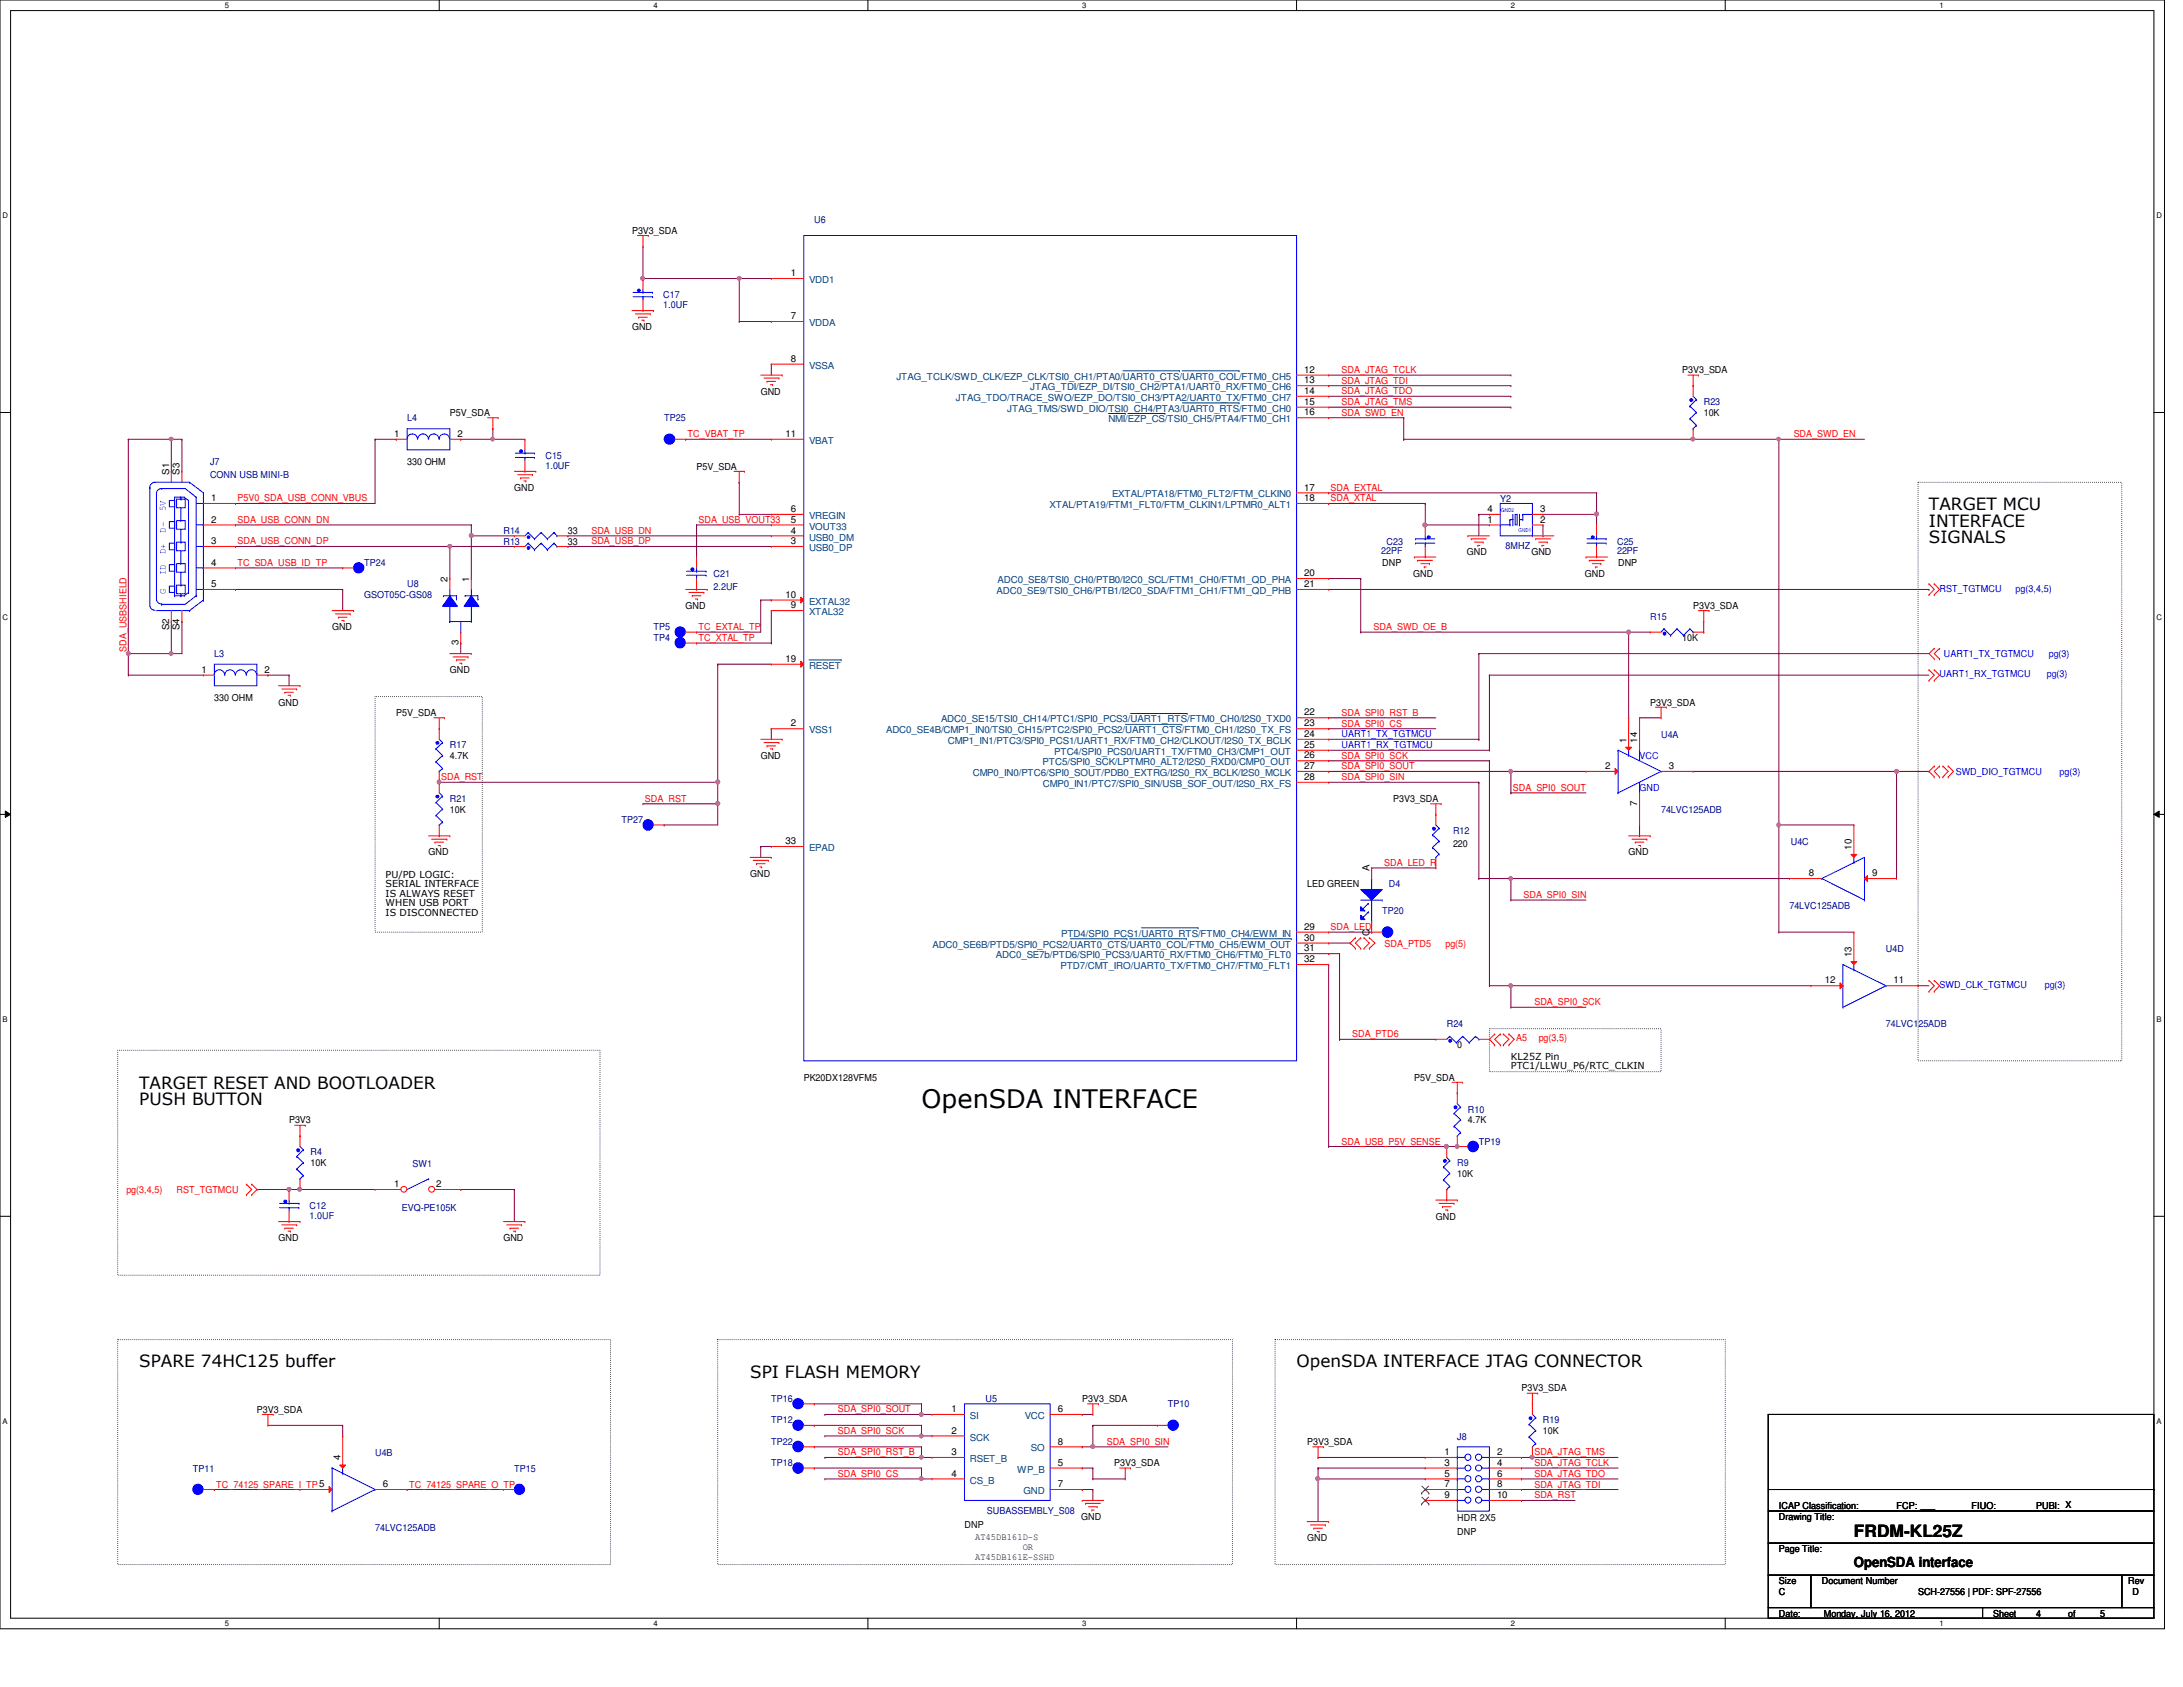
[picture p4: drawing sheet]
<svg xmlns="http://www.w3.org/2000/svg" width="279mm" height="216mm" viewBox="0 0 279 216" stroke-linecap="round" stroke-linejoin="round" font-family="sans-serif">
<defs><g id="words">
<text font-size="3.3" x="117.9" y="141.8">OpenSDA INTERFACE</text>
<g font-size="2.2">
<text x="246.9" y="65.2">TARGET MCU</text>
<text x="246.9" y="67.4">INTERFACE</text>
<text x="246.9" y="69.6">SIGNALS</text>
<text x="17.8" y="139.3">TARGET RESET AND BOOTLOADER</text>
<text x="17.8" y="141.5">PUSH BUTTON</text>
<text x="17.8" y="175">SPARE 74HC125 buffer</text>
<text x="96" y="176.3">SPI FLASH MEMORY</text>
<text x="165.9" y="175">OpenSDA INTERFACE JTAG CONNECTOR</text>
<text x="237.3" y="196.8">FRDM-KL25Z</text>
</g>
<text font-size="1.8" x="237.3" y="200.5">OpenSDA interface</text>
<g font-size="1.2">
<text x="80.9" y="29.9">P3V3_SDA</text>
<text x="101.2" y="35.3">1</text>
<text x="101.2" y="40.9">7</text>
<text x="80.9" y="42.3">GND</text>
<text x="101.2" y="46.3">8</text>
<text x="166.9" y="47.7">12</text>
<text x="215.3" y="47.8">P3V3_SDA</text>
<text x="57.6" y="53.3">P5V_SDA</text>
<text x="97.4" y="50.5">GND</text>
<text x="166.9" y="49.1">13</text>
<text x="166.9" y="50.4">14</text>
<text x="166.9" y="51.8">15</text>
<text x="166.9" y="53.2">16</text>
<text x="218.1" y="53.3">10K</text>
<text x="50.5" y="55.9">1</text>
<text x="52.1" y="59.6">330 OHM</text>
<text x="58.5" y="55.9">2</text>
<text x="100.5" y="55.9">11</text>
<text x="21.6" y="60.7" transform="rotate(-90 21.6 60.7)">S1</text>
<text x="23" y="60.7" transform="rotate(-90 23 60.7)">S3</text>
<text x="27" y="64.1">1</text>
<text x="65.8" y="62.9">GND</text>
<text x="89.2" y="60.1">P5V_SDA</text>
<text x="101.2" y="65.5">6</text>
<text x="166.9" y="62.8">17</text>
<text x="166.9" y="64.1">18</text>
<text x="190.4" y="65.5">4</text>
<text x="197.1" y="65.5">3</text>
<text x="27" y="66.9">2</text>
<text x="27" y="69.6">3</text>
<text x="72.7" y="68.3">33</text>
<text x="72.7" y="69.7">33</text>
<text x="101.2" y="66.9">5</text>
<text x="101.2" y="68.3">4</text>
<text x="101.2" y="69.6">3</text>
<text x="187.7" y="71.1">GND</text>
<text x="190.4" y="66.9">1</text>
<text x="196" y="71.1">GND</text>
<text x="197.1" y="66.9">2</text>
<text x="27" y="72.4">4</text>
<text x="27" y="75.1">5</text>
<text x="57.3" y="74.5" transform="rotate(-90 57.3 74.5)">2</text>
<text x="60" y="74.5" transform="rotate(-90 60 74.5)">1</text>
<text x="87.8" y="77.9">GND</text>
<text x="100.5" y="76.5">10</text>
<text x="101.2" y="77.9">9</text>
<text x="166.9" y="73.7">20</text>
<text x="166.9" y="75.1">21</text>
<text x="176.9" y="72.4">DNP</text>
<text x="180.9" y="73.8">GND</text>
<text x="202.9" y="73.8">GND</text>
<text x="207.1" y="72.4">DNP</text>
<text x="216.7" y="77.9">P3V3_SDA</text>
<text x="21.6" y="80.6" transform="rotate(-90 21.6 80.6)">S2</text>
<text x="23" y="80.6" transform="rotate(-90 23 80.6)">S4</text>
<text x="42.5" y="80.7">GND</text>
<text x="58.7" y="82.5" transform="rotate(-90 58.7 82.5)">3</text>
<text x="215.3" y="82">10K</text>
<text x="25.8" y="86.1">1</text>
<text x="27.4" y="89.7">330 OHM</text>
<text x="33.9" y="86.1">2</text>
<text x="57.6" y="86.1">GND</text>
<text x="100.5" y="84.7">19</text>
<text x="35.6" y="90.3">GND</text>
<text x="50.7" y="91.7">P5V_SDA</text>
<text x="101.2" y="93">2</text>
<text x="166.9" y="93">23</text>
<text x="166.9" y="94.3">24</text>
<text x="166.9" y="95.7">25</text>
<text x="166.9" y="91.6">22</text>
<text x="208.2" y="95" transform="rotate(-90 208.2 95)">1</text>
<text x="209.5" y="95" transform="rotate(-90 209.5 95)">14</text>
<text x="211.2" y="90.3">P3V3_SDA</text>
<text x="57.6" y="97.2">4.7K</text>
<text x="97.4" y="97.2">GND</text>
<text x="166.9" y="97.1">26</text>
<text x="166.9" y="98.4">27</text>
<text x="166.9" y="99.8">28</text>
<text x="205.4" y="98.4">2</text>
<text x="213.6" y="98.4">3</text>
<text x="57.6" y="104">10K</text>
<text x="178.3" y="102.6">P3V3_SDA</text>
<text x="209.5" y="103.1" transform="rotate(-90 209.5 103.1)">7</text>
<text x="49.4" y="112.3">PU/PD LOGIC:</text>
<text x="49.4" y="113.5">SERIAL INTERFACE</text>
<text x="54.9" y="109.5">GND</text>
<text x="96" y="112.2">GND</text>
<text x="100.5" y="108">33</text>
<text x="167.3" y="113.6">LED GREEN</text>
<text x="175.3" y="111.5" transform="rotate(-90 175.3 111.5)">A</text>
<text x="186" y="108.4">220</text>
<text x="208.4" y="109.5">GND</text>
<text x="231.5" y="112.1">8</text>
<text x="237" y="108.8" transform="rotate(-90 237 108.8)">10</text>
<text x="239.6" y="112.1">9</text>
<text x="49.4" y="114.8">IS ALWAYS RESET</text>
<text x="49.4" y="116">WHEN USB PORT</text>
<text x="49.4" y="117.2">IS DISCONNECTED</text>
<text x="166.9" y="119">29</text>
<text x="175.3" y="119.8" transform="rotate(-90 175.3 119.8)">C</text>
<text x="166.9" y="120.4">30</text>
<text x="166.9" y="121.8">31</text>
<text x="166.9" y="123.1">32</text>
<text x="233.6" y="125.9">12</text>
<text x="237" y="122.5" transform="rotate(-90 237 122.5)">13</text>
<text x="242.4" y="125.9">11</text>
<text x="186.5" y="134.2">0</text>
<text x="193.4" y="135.6">KL25Z Pin</text>
<text x="193.4" y="136.9">PTC1/LLWU_P6/RTC_CLKIN</text>
<text x="37" y="143.8">P3V3</text>
<text x="102.9" y="138.3">PK20DX128VFM5</text>
<text x="181" y="138.3">P5V_SDA</text>
<text x="187.9" y="143.8">4.7K</text>
<text x="39.8" y="149.3">10K</text>
<text x="50.5" y="151.9">1</text>
<text x="55.8" y="151.9">2</text>
<text x="186.5" y="150.6">10K</text>
<text x="35.6" y="158.9">GND</text>
<text x="64.4" y="158.9">GND</text>
<text x="183.8" y="156.1">GND</text>
<text x="138.5" y="179.5">P3V3_SDA</text>
<text x="194.7" y="178.1">P3V3_SDA</text>
<text x="32.9" y="180.8">P3V3_SDA</text>
<text x="121.8" y="180.7">1</text>
<text x="121.8" y="183.5">2</text>
<text x="135.4" y="180.7">6</text>
<text x="135.4" y="184.9">8</text>
<text x="167.3" y="184.9">P3V3_SDA</text>
<text x="197.5" y="183.6">10K</text>
<text x="43.6" y="186.9" transform="rotate(-90 43.6 186.9)">4</text>
<text x="49" y="190.3">6</text>
<text x="121.8" y="186.2">3</text>
<text x="121.8" y="189">4</text>
<text x="135.4" y="187.6">5</text>
<text x="135.4" y="190.3">7</text>
<text x="142.6" y="187.7">P3V3_SDA</text>
<text x="184.9" y="186.2">1</text>
<text x="184.9" y="187.6">3</text>
<text x="184.9" y="189">5</text>
<text x="184.9" y="190.3">7</text>
<text x="184.9" y="191.7">9</text>
<text x="191.6" y="186.2">2</text>
<text x="191.6" y="187.6">4</text>
<text x="191.6" y="189">6</text>
<text x="191.6" y="190.3">8</text>
<text x="191.6" y="191.7">10</text>
<text x="123.4" y="195.5">DNP</text>
<text x="124.8" y="197.1">AT45DB161D-S</text>
<text x="138.4" y="194.5">GND</text>
<text x="167.3" y="197.3">GND</text>
<text x="186.5" y="194.6">HDR 2X5</text>
<text x="186.5" y="196.4">DNP</text>
<text x="227.7" y="194.5">Drawing Title:</text>
<text x="227.7" y="193.2">ICAP Classification:</text>
<text x="242.7" y="193.2">FCP: ___</text>
<text x="252.3" y="193.2">FIUO: ___</text>
<text x="260.6" y="193.2">PUBI: X</text>
<text x="124.8" y="199.6">AT45DB161E-SSHD</text>
<text x="130.9" y="198.4">OR</text>
<text x="227.7" y="202.7">Size</text>
<text x="227.7" y="198.6">Page Title:</text>
<text x="233.2" y="202.7">Document Number</text>
<text x="272.4" y="202.7">Rev</text>
<text x="227.7" y="206.9">Date:</text>
<text x="227.7" y="204.1">C</text>
<text x="233.4" y="206.9">Monday, July 16, 2012</text>
<text x="245.5" y="204.1">SCH-27556 | PDF: SPF-27556</text>
<text x="255.1" y="206.9">Sheet</text>
<text x="260.6" y="206.9">4</text>
<text x="264.7" y="206.9">of</text>
<text x="268.8" y="206.9">5</text>
<text x="272.9" y="204.1">D</text>
</g>
<g font-size="1.2" fill="#000080">
<text x="104.2" y="28.6">U6</text>
<text x="84.9" y="38.1">C17</text>
<text x="84.9" y="39.4">1.0UF</text>
<text x="52.1" y="53.9">L4</text>
<text x="85" y="53.9">TP25</text>
<text x="218.1" y="51.9">R23</text>
<text x="26.9" y="59.6">J7</text>
<text x="69.8" y="58.7">C15</text>
<text x="69.8" y="60">1.0UF</text>
<text x="26.9" y="61.2">CONN USB MINI-B</text>
<text x="192" y="64.2">Y2</text>
<text x="64.4" y="68.3">R14</text>
<text x="64.4" y="69.7">R13</text>
<text x="176.8" y="71">22PF</text>
<text x="177.5" y="69.7">C23</text>
<text x="192.7" y="70.3">8MHZ</text>
<text x="207" y="69.7">C25</text>
<text x="207" y="71">22PF</text>
<text x="46.6" y="72.4">TP24</text>
<text x="46.6" y="76.6">GSOT05C-GS08</text>
<text x="52.1" y="75.2">U8</text>
<text x="91.3" y="73.8">C21</text>
<text x="91.3" y="75.5">2.2UF</text>
<text x="83.7" y="80.7">TP5</text>
<text x="83.7" y="82">TP4</text>
<text x="211.2" y="79.3">R15</text>
<text x="27.4" y="84.1">L3</text>
<text x="57.6" y="95.8">R17</text>
<text x="212.6" y="94.4">U4A</text>
<text x="57.6" y="102.6">R21</text>
<text x="79.5" y="105.4">TP27</text>
<text x="186" y="106.7">R12</text>
<text x="212.6" y="104">74LVC125ADB</text>
<text x="177.8" y="113.6">D4</text>
<text x="229.2" y="108.1">U4C</text>
<text x="176.9" y="117">TP20</text>
<text x="229" y="116.3">74LVC125ADB</text>
<text x="241.4" y="121.8">U4D</text>
<text x="185.2" y="131.4">R24</text>
<text x="241.4" y="131.4">74LVC125ADB</text>
<text x="187.9" y="142.4">R10</text>
<text x="39.8" y="147.9">R4</text>
<text x="52.8" y="149.4">SW1</text>
<text x="186.5" y="149.3">R9</text>
<text x="189.3" y="146.5">TP19</text>
<text x="39.6" y="154.7">C12</text>
<text x="39.6" y="156">1.0UF</text>
<text x="51.4" y="155">EVQ-PE105K</text>
<text x="98.7" y="179.5">TP16</text>
<text x="126.2" y="179.5">U5</text>
<text x="98.7" y="184.9">TP22</text>
<text x="98.7" y="182.2">TP12</text>
<text x="149.5" y="180.1">TP10</text>
<text x="186.5" y="184.2">J8</text>
<text x="197.5" y="182.2">R19</text>
<text x="24.7" y="188.3">TP11</text>
<text x="48" y="186.3">U4B</text>
<text x="65.8" y="188.3">TP15</text>
<text x="98.7" y="187.7">TP18</text>
<text x="48" y="195.9">74LVC125ADB</text>
<text x="126.3" y="193.7">SUBASSEMBLY_S08</text>
</g>
<g font-size="1.2" fill="#004080">
<text x="103.5" y="36.2">VDD1</text>
<text x="103.5" y="41.7">VDDA</text>
<text x="103.5" y="47.2">VSSA</text>
<text x="114.7" y="48.6">JTAG_TCLK/SWD_CLK/EZP_CLK/TSI0_CH1/PTA0/UART0_CTS/UART0_COL/FTM0_CH5</text>
<text x="122.3" y="51.3">JTAG_TDO/TRACE_SWO/EZP_DO/TSI0_CH3/PTA2/UART0_TX/FTM0_CH7</text>
<text x="128.9" y="52.7">JTAG_TMS/SWD_DIO/TSI0_CH4/PTA3/UART0_RTS/FTM0_CH0</text>
<text x="131.9" y="50">JTAG_TDI/EZP_DI/TSI0_CH2/PTA1/UART0_RX/FTM0_CH6</text>
<text x="103.5" y="56.8">VBAT</text>
<text x="141.9" y="54.1">NMI/EZP_CS/TSI0_CH5/PTA4/FTM0_CH1</text>
<text x="134.3" y="65">XTAL/PTA19/FTM1_FLT0/FTM_CLKIN1/LPTMR0_ALT1</text>
<text x="142.3" y="63.7">EXTAL/PTA18/FTM0_FLT2/FTM_CLKIN0</text>
<text x="103.5" y="66.4">VREGIN</text>
<text x="103.5" y="67.8">VOUT33</text>
<text x="103.5" y="69.2">USB0_DM</text>
<text x="103.5" y="70.5">USB0_DP</text>
<text x="103.5" y="77.4">EXTAL32</text>
<text x="127.6" y="76">ADC0_SE9/TSI0_CH6/PTB1/I2C0_SDA/FTM1_CH1/FTM1_QD_PHB</text>
<text x="127.7" y="74.6">ADC0_SE8/TSI0_CH0/PTB0/I2C0_SCL/FTM1_CH0/FTM1_QD_PHA</text>
<text x="103.5" y="78.7">XTAL32</text>
<text x="103.5" y="85.6">RESET</text>
<text x="103.5" y="93.9">VSS1</text>
<text x="113.4" y="93.9">ADC0_SE4B/CMP1_IN0/TSI0_CH15/PTC2/SPI0_PCS2/UART1_CTS/FTM0_CH1/I2S0_TX_FS</text>
<text x="120.4" y="92.5">ADC0_SE15/TSI0_CH14/PTC1/SPI0_PCS3/UART1_RTS/FTM0_CH0/I2S0_TXD0</text>
<text x="121.3" y="95.2">CMP1_IN1/PTC3/SPI0_PCS1/UART1_RX/FTM0_CH2/CLKOUT/I2S0_TX_BCLK</text>
<text x="124.5" y="99.3">CMP0_IN0/PTC6/SPI0_SOUT/PDB0_EXTRG/I2S0_RX_BCLK/I2S0_MCLK</text>
<text x="133.4" y="98">PTC5/SPI0_SCK/LPTMR0_ALT2/I2S0_RXD0/CMP0_OUT</text>
<text x="133.5" y="100.7">CMP0_IN1/PTC7/SPI0_SIN/USB_SOF_OUT/I2S0_RX_FS</text>
<text x="134.9" y="96.6">PTC4/SPI0_PCS0/UART1_TX/FTM0_CH3/CMP1_OUT</text>
<text x="103.5" y="108.9">EPAD</text>
<text x="135.8" y="119.9">PTD4/SPI0_PCS1/UART0_RTS/FTM0_CH4/EWM_IN</text>
<text x="119.3" y="121.3">ADC0_SE6B/PTD5/SPI0_PCS2/UART0_CTS/UART0_COL/FTM0_CH5/EWM_OUT</text>
<text x="127.5" y="122.6">ADC0_SE7b/PTD6/SPI0_PCS3/UART0_RX/FTM0_CH6/FTM0_FLT0</text>
<text x="135.7" y="124">PTD7/CMT_IRO/UART0_TX/FTM0_CH7/FTM0_FLT1</text>
<text x="124.1" y="181.6">SI</text>
<text x="124.1" y="184.4">SCK</text>
<text x="131.1" y="181.6">VCC</text>
<text x="132" y="185.8">SO</text>
<text x="124.1" y="187.1">RSET_B</text>
<text x="124.1" y="189.9">CS_B</text>
<text x="130.2" y="188.5">WP_B</text>
<text x="131" y="191.2">GND</text>
</g>
<g font-size="1.2" fill="#f00">
<text x="171.7" y="47.8">SDA_JTAG_TCLK</text>
<text x="171.7" y="49.1">SDA_JTAG_TDI</text>
<text x="171.7" y="50.5">SDA_JTAG_TDO</text>
<text x="171.7" y="51.9">SDA_JTAG_TMS</text>
<text x="171.7" y="53.2">SDA_SWD_EN</text>
<text x="88" y="56">TC_VBAT_TP</text>
<text x="229.6" y="56">SDA_SWD_EN</text>
<text x="30.4" y="64.2">P5V0_SDA_USB_CONN_VBUS</text>
<text x="170.3" y="62.8">SDA_EXTAL</text>
<text x="170.3" y="64.2">SDA_XTAL</text>
<text x="30.4" y="69.7">SDA_USB_CONN_DP</text>
<text x="30.4" y="66.9">SDA_USB_CONN_DN</text>
<text x="75.7" y="68.3">SDA_USB_DN</text>
<text x="75.7" y="69.7">SDA_USB_DP</text>
<text x="89.4" y="66.9">SDA_USB_VOUT33</text>
<text x="30.4" y="72.4">TC_SDA_USB_ID_TP</text>
<text x="16.2" y="83.4" transform="rotate(-90 16.2 83.4)">SDA_USBSHIELD</text>
<text x="89.4" y="80.6">TC_EXTAL_TP</text>
<text x="89.4" y="82">TC_XTAL_TP</text>
<text x="175.8" y="80.6">SDA_SWD_OE_B</text>
<text x="171.7" y="91.6">SDA_SPI0_RST_B</text>
<text x="171.7" y="93">SDA_SPI0_CS</text>
<text x="56.5" y="99.9">SDA_RST</text>
<text x="171.7" y="97.1">SDA_SPI0_SCK</text>
<text x="171.7" y="99.9">SDA_SPI0_SIN</text>
<text x="171.7" y="98.5">SDA_SPI0_SOUT</text>
<text x="193.6" y="101.2">SDA_SPI0_SOUT</text>
<text x="82.5" y="102.6">SDA_RST</text>
<text x="177.2" y="110.8">SDA_LED_R</text>
<text x="170.3" y="119">SDA_LED</text>
<text x="195" y="114.9">SDA_SPI0_SIN</text>
<text x="177.2" y="121.2">SDA_PTD5</text>
<text x="185" y="121.2">pg(5)</text>
<text x="196.4" y="128.7">SDA_SPI0_SCK</text>
<text x="173.1" y="132.8">SDA_PTD6</text>
<text x="194.1" y="133.2">A5</text>
<text x="196.9" y="133.2">pg(3,5)</text>
<text x="171.7" y="146.5">SDA_USB_P5V_SENSE</text>
<text x="16.2" y="152.7">pg(3,4,5)</text>
<text x="22.6" y="152.7">RST_TGTMCU</text>
<text x="107.2" y="183.5">SDA_SPI0_SCK</text>
<text x="107.2" y="180.8">SDA_SPI0_SOUT</text>
<text x="141.6" y="184.9">SDA_SPI0_SIN</text>
<text x="27.7" y="190.4">TC_74125_SPARE_I_TP5</text>
<text x="52.4" y="190.4">TC_74125_SPARE_O_TP</text>
<text x="107.2" y="186.3">SDA_SPI0_RST_B</text>
<text x="107.2" y="189">SDA_SPI0_CS</text>
<text x="196.4" y="191.8">SDA_RST</text>
<text x="196.4" y="187.6">SDA_JTAG_TCLK</text>
<text x="196.4" y="190.4">SDA_JTAG_TDI</text>
<text x="196.4" y="189">SDA_JTAG_TDO</text>
<text x="196.4" y="186.3">SDA_JTAG_TMS</text>
</g>
<g font-size="1.2" fill="#00f">
<text x="21.2" y="65.4" transform="rotate(-90 21.2 65.4)">5V</text>
<text x="21.2" y="70.9" transform="rotate(-90 21.2 70.9)">D+</text>
<text x="21.2" y="68.2" transform="rotate(-90 21.2 68.2)">D-</text>
<text x="21.2" y="76" transform="rotate(-90 21.2 76)">G</text>
<text x="21.2" y="73.6" transform="rotate(-90 21.2 73.6)">ID</text>
<text x="248.2" y="75.7">RST_TGTMCU</text>
<text x="258" y="75.7">pg(3,4,5)</text>
<text x="248.2" y="86.7">UART1_RX_TGTMCU</text>
<text x="248.8" y="84.1">UART1_TX_TGTMCU</text>
<text x="262" y="86.7">pg(3)</text>
<text x="262.2" y="84.1">pg(3)</text>
<text x="171.7" y="94.4">UART1_TX_TGTMCU</text>
<text x="171.7" y="95.8">UART1_RX_TGTMCU</text>
<text x="209.8" y="97.2">VCC</text>
<text x="209.8" y="101.3">GND</text>
<text x="250.3" y="99.2">SWD_DIO_TGTMCU</text>
<text x="263.6" y="99.2">pg(3)</text>
<text x="248.2" y="126.5">SWD_CLK_TGTMCU</text>
<text x="261.7" y="126.5">pg(3)</text>
</g>
<g font-size="1">
<text x="28.8" y="1">5</text>
<text x="83.7" y="1">4</text>
<text x="138.5" y="1">3</text>
<text x="193.4" y="1">2</text>
<text x="248.2" y="1">1</text>
<text x=".3" y="27.9">D</text>
<text x="276" y="27.9">D</text>
<text x=".3" y="79.4">C</text>
<text x="276" y="79.4">C</text>
<text x=".3" y="130.8">B</text>
<text x="276" y="130.8">B</text>
<text x=".3" y="182.2">A</text>
<text x="276" y="182.2">A</text>
<text x="28.8" y="208.1">5</text>
<text x="83.7" y="208.1">4</text>
<text x="138.5" y="208.1">3</text>
<text x="193.4" y="208.1">2</text>
<text x="248.2" y="208.1">1</text>
</g>
<g font-size=".7" fill="#00f">
<text x="192.2" y="65.5">GND2</text>
<text x="194.4" y="68.1">GND1</text>
</g>
</g></defs>
<path d="M0 0h277v208.4h-277zM1.4 1.4h274.3v205.7h-274.3z" fill="none" stroke="#000" stroke-width=".13"/>
<g fill="#fff">
<path d="M28.8 .1h.5v1.1h-.5z"/>
<path d="M28.8 207.2h.5v1.1h-.5z"/>
</g>
<path d="M56.2 0v1.4M56.2 207.1v1.3" fill="none" stroke="#000" stroke-width=".13"/>
<g fill="#fff">
<path d="M83.7 .1h.5v1.1h-.5z"/>
<path d="M83.7 207.2h.5v1.1h-.5z"/>
</g>
<path d="M111.1 0v1.4M111.1 207.1v1.3" fill="none" stroke="#000" stroke-width=".13"/>
<g fill="#fff">
<path d="M138.5 .1h.6v1.1h-.6z"/>
<path d="M138.5 207.2h.6v1.1h-.6z"/>
</g>
<path d="M165.9 0v1.4M165.9 207.1v1.3" fill="none" stroke="#000" stroke-width=".13"/>
<g fill="#fff">
<path d="M193.4 .1h.5v1.1h-.5z"/>
<path d="M193.4 207.2h.5v1.1h-.5z"/>
</g>
<path d="M220.8 0v1.4M220.8 207.1v1.3" fill="none" stroke="#000" stroke-width=".13"/>
<g fill="#fff">
<path d="M248.2 .1h.6v1.1h-.6z"/>
<path d="M248.2 207.2h.6v1.1h-.6z"/>
<path d="M.3 27.1h.8v1.1h-.8z"/>
<path d="M276 27.1h.7v1.1h-.7z"/>
<path d="M.3 78.5h.8v1.1h-.8z"/>
<path d="M276 78.5h.7v1.1h-.7z"/>
</g>
<path d="M0 52.8h1.4M275.7 52.8h1.3" fill="none" stroke="#000" stroke-width=".13"/>
<g fill="#fff">
<path d="M.3 129.9h.7v1.1h-.7z"/>
<path d="M276 129.9h.6v1.1h-.6z"/>
</g>
<path d="M0 104.2h1.4M.7 103.8l.7 .4-.7 .4zM275.7 104.2l.7-.4v.8zM275.7 104.2h1.3" fill="none" stroke="#000" stroke-width=".13"/>
<path d="M.7 103.8l.7 .4-.7 .4zM275.7 104.2l.7-.4v.8z" fill="#000"/>
<g fill="#fff">
<path d="M.3 181.4h.7v1.1h-.7z"/>
<path d="M276 181.4h.6v1.1h-.6z"/>
</g>
<path d="M0 155.7h1.4M275.7 155.7h1.3" fill="none" stroke="#000" stroke-width=".13"/>
<path d="M245.5 61.7h26.1v74.1h-26.1zM48 89.2h13.7v30.1h-13.7zM15.1 134.4h61.7v28.8h-61.7zM190.6 131.7h22v5.5h-22zM15.1 171.4h63v28.8h-63zM91.9 171.4h65.8v28.8h-65.8zM163.2 171.4h57.6v28.8h-57.6z" fill="none" stroke="#000" stroke-width=".13" stroke-dasharray="0 .3"/>
<path d="M170.1 63.1h.1M170.1 63.1h34.2M204.3 65.8h.1M204.3 65.8v1.4" fill="none" stroke="#800040" stroke-width=".13"/>
<circle cx="204.3" cy="65.8" r=".26" fill="#f0f"/>
<circle cx="204.3" cy="65.8" r=".26" fill="none" stroke="#f0f" stroke-width=".13"/>
<path d="M182.4 64.4h.1M182.4 64.4v2.8" fill="none" stroke="#800040" stroke-width=".13"/>
<circle cx="182.4" cy="67.2" r=".26" fill="#f0f"/>
<circle cx="182.4" cy="67.2" r=".26" fill="none" stroke="#f0f" stroke-width=".13"/>
<path d="M16.4 56.2h.1M16.4 56.2v27.5M21.9 56.2h.1M21.9 56.2h1.4M170.1 64.4h.1M170.1 64.4h12.3" fill="none" stroke="#800040" stroke-width=".13"/>
<circle cx="16.4" cy="83.6" r=".25" fill="#f0f"/>
<circle cx="16.4" cy="83.6" r=".25" fill="none" stroke="#f0f" stroke-width=".13"/>
<path d="M43.9 75.4h.1M43.9 75.4v2.7M57.6 69.9h.1M57.6 69.9h8.2" fill="none" stroke="#800040" stroke-width=".13"/>
<circle cx="57.6" cy="69.9" r=".25" fill="#f0f"/>
<circle cx="57.6" cy="69.9" r=".25" fill="none" stroke="#f0f" stroke-width=".13"/>
<path d="M21.9 56.2h.1M21.9 56.2v4.1M23.3 56.2h.1M23.3 56.2v4.1" fill="none" stroke="#800040" stroke-width=".13"/>
<path d="M21.7 56h.4v.2v.2h-.2h-.2z" fill-rule="evenodd" fill="#f0f"/>
<path d="M21.7 56h.4v.2v.2h-.2h-.2z" fill="none" stroke="#f0f" stroke-width=".13"/>
<path d="M16.4 56.2h.1M16.4 56.2h5.5M21.9 79.5h.1M21.9 79.5v4.2M23.3 79.5h.1M23.3 79.5v4.2h-1.4M21.9 83.7h.1" fill="none" stroke="#800040" stroke-width=".13"/>
<path d="M21.7 83.5h.4v.1v.2l-.2 .1-.2-.1z" fill-rule="evenodd" fill="#f0f"/>
<path d="M21.7 83.5h.4v.1v.2l-.2 .1-.2-.1z" fill="none" stroke="#f0f" stroke-width=".13"/>
<g fill="none" stroke="#800040" stroke-width=".13">
<path d="M82.3 35.6h.1M82.3 35.6h16.4M94.6 35.6h.1M94.6 35.6v5.5M94.6 41.1h.1M94.6 41.1h4.1M98.7 46.6h.1M98.7 46.6v1.4M72.7 68.6h.1M72.7 69.9h.1M72.7 68.6h26M72.7 69.9h26"/>
<path d="M16.4 83.7h.1M16.4 86.4h.1M16.4 83.7h5.5M16.4 83.7v2.7M16.4 86.4h9.6M34.3 86.4h.1M34.3 86.4h2.7M37 86.4h.1M37 86.4v1.4M97.4 108.3h.1M97.4 108.3v1.4M97.4 108.3h1.3"/>
</g>
<circle cx="94.6" cy="35.6" r=".25" fill="#f0f"/>
<circle cx="94.6" cy="35.6" r=".25" fill="none" stroke="#f0f" stroke-width=".13"/>
<circle cx="82.3" cy="35.6" r=".25" fill="#f0f"/>
<circle cx="82.3" cy="35.6" r=".25" fill="none" stroke="#f0f" stroke-width=".13"/>
<g fill="none" stroke="#800040" stroke-width=".13">
<path d="M170.1 48h23.3M170.1 49.4h23.3M170.1 50.7h23.3M170.1 52.1h23.3M193.4 48h.1M193.4 49.4h.1M193.4 50.7h.1M193.4 52.1h.1M30.1 69.9h.1M30.1 67.2h.1M30.1 64.4h.1M30.1 67.2h30.2"/>
<path d="M30.1 69.9h27.5M30.1 64.4h17.9M57.6 69.9h.1M57.6 69.9v4.1M60.3 68.6h.1M60.3 68.6v5.4M89.2 67.2h.1M89.2 67.2v4.1M89.2 67.2h9.5M170.1 74h4.1M170.1 75.4h76.8M174.2 74h.1"/>
<path d="M246.9 75.4h.1M59 82.3h.1M59 82.3v1.4M91.9 85h.1M91.9 85h6.8M98.7 93.3h.1M98.7 93.3v1.3M170.1 94.6h19.2M170.1 96h20.5M170.1 97.4h20.5M189.3 94.6h.1M190.6 96h.1"/>
<path d="M190.6 97.4h.1M170.1 119.3h5.5M170.1 100.1h19.2M175.6 119.3h.1M175.6 111.1h.1M175.6 111.1h8.2M189.3 100.1h.1M168.7 186.5h.1M168.7 187.9h.1M168.7 189.3h.1M168.7 186.5h13.7M168.7 187.9h13.7"/>
<path d="M168.7 189.3h13.7M168.7 189.3v5.4"/>
</g>
<circle cx="168.7" cy="189.2" r=".26" fill="#f0f"/>
<circle cx="168.7" cy="189.2" r=".26" fill="none" stroke="#f0f" stroke-width=".13"/>
<path d="M91.9 102.9h.1M91.9 100.1v2.8M194.7 192h.1M194.7 192h6.9" fill="none" stroke="#800040" stroke-width=".13"/>
<circle cx="91.9" cy="102.8" r=".26" fill="#f0f"/>
<circle cx="91.9" cy="102.8" r=".26" fill="none" stroke="#f0f" stroke-width=".13"/>
<path d="M56.2 100.1h.1M56.2 100.1h35.7" fill="none" stroke="#800040" stroke-width=".13"/>
<circle cx="91.9" cy="100.1" r=".26" fill="#f0f"/>
<circle cx="91.9" cy="100.1" r=".26" fill="none" stroke="#f0f" stroke-width=".13"/>
<path d="M56 99.9l.2-.1 .2 .1v.4h-.2h-.2z" fill-rule="evenodd" fill="#f0f"/>
<path d="M56 99.9l.2-.1 .2 .1v.4h-.2h-.2z" fill="none" stroke="#f0f" stroke-width=".13"/>
<path d="M82.3 102.9h.1M82.3 102.9h9.6M194.7 187.9h.1M194.7 190.6h.1M194.7 189.3h.1M194.7 187.9h12.4M194.7 190.6h12.4M194.7 189.3h12.4M196.1 186.5h.1M196.1 186.5h11" fill="none" stroke="#800040" stroke-width=".13"/>
<circle cx="196.1" cy="186.5" r=".25" fill="#f0f"/>
<circle cx="196.1" cy="186.5" r=".25" fill="none" stroke="#f0f" stroke-width=".13"/>
<path d="M170.1 53.5h9.6M179.7 53.5h.1M190.6 97.4h.1M190.6 97.4v28.8M193.4 98.7h.1M193.4 98.7h9.6M168.7 187.9h.1M168.7 187.9v1.4" fill="none" stroke="#800040" stroke-width=".13"/>
<path d="M193.2 98.5h.1l.3 .1-.1 .3-.2 .1-.1-.1z" fill-rule="evenodd" fill="#f0f"/>
<path d="M193.2 98.5h.1l.3 .1-.1 .3-.2 .1-.1-.1z" fill="none" stroke="#f0f" stroke-width=".13"/>
<g fill="none" stroke="#800040" stroke-width=".13">
<path d="M227.7 56.2h.1M227.7 56.2v63.1M170.1 91.9h.1M170.1 93.3h.1M170.1 91.9h13.7M170.1 93.3h13.7M242.7 98.7h4.2M246.9 98.7h.1M227.7 119.3h.1M227.7 105.6h.1M227.7 119.3h9.6M227.7 105.6h9.6"/>
<path d="M138.5 181h.1M138.5 190.6h.1M138.5 187.9h.1M138.5 181h1.4M138.5 190.6h1.4M138.5 187.9h1.4M139.9 190.6h.1M139.9 190.6v1.4"/>
</g>
<path d="M227.5 105.4l.1-.1 .2 .1v.4h-.2h-.1z" fill-rule="evenodd" fill="#f0f"/>
<path d="M227.5 105.4l.1-.1 .2 .1v.4h-.2h-.1z" fill="none" stroke="#f0f" stroke-width=".13"/>
<path d="M179.7 56.2h.1M179.7 53.5v2.7M216.7 56.2h.1M216.7 56.2h11" fill="none" stroke="#800040" stroke-width=".13"/>
<path d="M227.5 56h.3l.1 .2-.1 .2h-.2h-.1z" fill-rule="evenodd" fill="#f0f"/>
<path d="M227.5 56h.3l.1 .2-.1 .2h-.2h-.1z" fill="none" stroke="#f0f" stroke-width=".13"/>
<circle cx="216.7" cy="56.2" r=".25" fill="#f0f"/>
<circle cx="216.7" cy="56.2" r=".25" fill="none" stroke="#f0f" stroke-width=".13"/>
<path d="M242.7 98.7h.1M242.7 98.7v13.7" fill="none" stroke="#800040" stroke-width=".13"/>
<circle cx="242.7" cy="98.7" r=".26" fill="#f0f"/>
<circle cx="242.7" cy="98.7" r=".26" fill="none" stroke="#f0f" stroke-width=".13"/>
<g fill="none" stroke="#800040" stroke-width=".13">
<path d="M227.7 56.2h.1M227.7 56.2h10.9M170.1 98.7h.1M170.1 98.7h23.3v2.8M189.3 100.1h.1M189.3 100.1v12.3M193.4 112.4h.1M193.4 101.5h.1M193.4 112.4h35.6M193.4 112.4v2.8M193.4 101.5h9.6M193.4 126.2h.1"/>
<path d="M193.4 126.2h38.4"/>
</g>
<path d="M193.2 112.2h.1l.3 .1-.1 .3-.2 .1-.1-.1z" fill-rule="evenodd" fill="#f0f"/>
<path d="M193.2 112.2h.1l.3 .1-.1 .3-.2 .1-.1-.1z" fill="none" stroke="#f0f" stroke-width=".13"/>
<path d="M189.3 112.4h.1M189.3 112.4h4.1M193.4 115.2h.1M193.4 115.2h9.6M193.4 126.2h.1M193.4 126.2v2.7" fill="none" stroke="#800040" stroke-width=".13"/>
<path d="M193.2 126l.1-.1 .3 .1-.1 .3-.2 .1-.1-.1z" fill-rule="evenodd" fill="#f0f"/>
<path d="M193.2 126l.1-.1 .3 .1-.1 .3-.2 .1-.1-.1z" fill="none" stroke="#f0f" stroke-width=".13"/>
<path d="M190.6 126.2h.1M190.6 126.2h2.8M193.4 128.9h.1M193.4 128.9h9.6M139.9 185.2h.1M139.9 185.2h9.6" fill="none" stroke="#800040" stroke-width=".13"/>
<circle cx="139.9" cy="185.1" r=".26" fill="#f0f"/>
<circle cx="139.9" cy="185.1" r=".26" fill="none" stroke="#f0f" stroke-width=".13"/>
<path d="M117.9 189.3h.1M117.9 189.3h1.4" fill="none" stroke="#800040" stroke-width=".13"/>
<path d="M117.7 189h.2l.2 .1v.3l-.2 .1-.2-.1z" fill-rule="evenodd" fill="#f0f"/>
<path d="M117.7 189h.2l.2 .1v.3l-.2 .1-.2-.1z" fill="none" stroke="#f0f" stroke-width=".13"/>
<g fill="none" stroke="#800040" stroke-width=".13">
<path d="M174.2 74v6.9M182.4 67.2h.1M182.4 67.2h8.2M189.3 65.8h.1M189.3 65.8h1.3M189.3 65.8v2.8M197.5 65.8h.1M197.5 68.6h.1M197.5 67.2v1.4M204.3 63.1h.1M204.3 63.1v2.7h-6.8M174.2 80.9h.1"/>
<path d="M174.2 80.9h34.2M208.4 80.9h.1M117.9 181h.1M117.9 181h1.4"/>
</g>
<path d="M117.7 180.8h.2l.2 .1v.3l-.2 .1-.2-.1z" fill-rule="evenodd" fill="#f0f"/>
<path d="M117.7 180.8h.2l.2 .1v.3l-.2 .1-.2-.1z" fill="none" stroke="#f0f" stroke-width=".13"/>
<g fill="none" stroke="#800040" stroke-width=".13">
<path d="M82.3 35.6h.1M82.3 31.5v4.1M63.1 56.2h.1M63.1 54.9h.1M63.1 56.2h4.1M63.1 54.9v1.3M179.7 56.2h.1M179.7 56.2h37M189.3 94.6h.1M189.3 83.7h.1M189.3 83.7v10.9M189.3 83.7h57.6"/>
<path d="M190.6 86.4h.1M190.6 86.4v9.6M190.6 86.4h56.3M208.4 91.9h.1M208.4 80.9v11M209.8 91.9h.1M209.8 91.9h2.8M209.8 107h.1M209.8 105.6v1.4M245.5 126.2h.1M245.5 126.2h1.4M139.9 187.9h.1"/>
<path d="M139.9 189.3h.1M139.9 187.9v1.4M139.9 189.3h4.1"/>
</g>
<path d="M62.9 56h.3l.1 .2-.1 .2h-.2h-.1z" fill-rule="evenodd" fill="#f0f"/>
<path d="M62.9 56h.3l.1 .2-.1 .2h-.2h-.1z" fill="none" stroke="#f0f" stroke-width=".13"/>
<g fill="none" stroke="#800040" stroke-width=".13">
<path d="M59 56.2h.1M59 56.2h4.1M87.8 56.2h.1M87.8 56.2h10.9M97.4 76.8h.1M97.4 76.8v4.1h-8.2M97.4 76.8h1.3M98.7 76.8h.1M98.7 78.1v4.2M89.2 80.9h.1M89.2 82.3h.1M89.2 82.3h9.5"/>
<path d="M98.7 82.3h.1M208.4 80.9h.1M208.4 80.9h2.8M216.7 98.7h26M242.7 98.7h.1M170.1 122h.1M170.1 123.4h.1M170.1 122h1.3v11M170.1 123.4v23.3M171.4 133h.1M171.4 133h12.4M194.7 186.5h.1"/>
<path d="M194.7 186.5h1.4"/>
</g>
<circle cx="208.4" cy="80.9" r=".26" fill="#f0f"/>
<circle cx="208.4" cy="80.9" r=".26" fill="none" stroke="#f0f" stroke-width=".13"/>
<path d="M48 56.2h.1M48 56.2v8.2M48 56.2h2.7M50.7 56.2h.1M30.1 75.4h.1M30.1 75.4h13.8M60.3 68.6h.1M60.3 68.6h5.5M218.1 79.5v1.4M218.1 80.9h.1" fill="none" stroke="#800040" stroke-width=".13"/>
<circle cx="60.3" cy="68.5" r=".26" fill="#f0f"/>
<circle cx="60.3" cy="68.5" r=".26" fill="none" stroke="#f0f" stroke-width=".13"/>
<path d="M60.3 67.2h.1M60.3 67.2v1.4M185.2 146.7h.1M185.2 146.7h1.3" fill="none" stroke="#800040" stroke-width=".13"/>
<path d="M186.3 146.5h.2l.2 .1v.3l-.2 .1-.2-.1z" fill-rule="evenodd" fill="#f0f"/>
<path d="M186.3 146.5h.2l.2 .1v.3l-.2 .1-.2-.1z" fill="none" stroke="#f0f" stroke-width=".13"/>
<circle cx="185.1" cy="146.7" r=".26" fill="#f0f"/>
<circle cx="185.1" cy="146.7" r=".26" fill="none" stroke="#f0f" stroke-width=".13"/>
<g fill="none" stroke="#800040" stroke-width=".13">
<path d="M30.1 72.7h13.8M43.9 72.7h.1M85 105.6h.1M85 105.6h6.9M170.1 120.7h2.7M172.8 120.7h.1M27.4 190.6h.1M27.4 190.6h11M52.1 190.6h.1M52.1 190.6h12.3M104.2 185.2h.1M104.2 185.2h13.7"/>
<path d="M117.9 186.5h.1M117.9 186.5h1.4"/>
</g>
<path d="M117.7 186.3h.4l.1 .2-.1 .2h-.2h-.2z" fill-rule="evenodd" fill="#f0f"/>
<path d="M117.7 186.3h.4l.1 .2-.1 .2h-.2h-.2z" fill="none" stroke="#f0f" stroke-width=".13"/>
<path d="M104.2 182.4h.1M104.2 182.4h13.7M117.9 183.8h.1M117.9 183.8h1.4" fill="none" stroke="#800040" stroke-width=".13"/>
<path d="M117.7 183.6l.2-.1 .2 .1v.3l-.2 .1-.2-.1z" fill-rule="evenodd" fill="#f0f"/>
<path d="M117.7 183.6l.2-.1 .2 .1v.3l-.2 .1-.2-.1z" fill="none" stroke="#f0f" stroke-width=".13"/>
<g fill="none" stroke="#800040" stroke-width=".13">
<path d="M94.6 61.7h.1M94.6 65.8h.1M94.6 61.7v4.1M94.6 65.8h4.1M91.9 85h.1M91.9 85v15.1M91.9 102.9h.1M91.9 102.9v2.7M38.4 152.2h.1M38.4 152.2h9.6M59 152.2h.1M59 152.2h6.8"/>
<path d="M170.1 146.7h.1M170.1 146.7h15.1M104.2 179.7h.1M104.2 179.7h13.7M117.9 179.7h.1M117.9 179.7v1.3h-12.3M104.2 187.9h.1M104.2 187.9h13.7M105.6 183.8h.1M105.6 186.5h.1M105.6 189.3h.1M105.6 181h.1"/>
<path d="M117.9 182.4h.1M117.9 185.2h.1M117.9 187.9h.1M117.9 182.4v1.4h-12.3M117.9 185.2v1.3h-12.3M117.9 187.9v1.4h-12.3M138.5 185.2h.1M139.9 182.4h.1M139.9 182.4h8.2M139.9 182.4v2.8h-1.4"/>
</g>
<circle cx="38.4" cy="152.2" r=".25" fill="#f0f"/>
<circle cx="38.4" cy="152.2" r=".25" fill="none" stroke="#f0f" stroke-width=".13"/>
<path d="M32.9 152.2h.1M32.9 152.2h5.5M37 152.2h.1" fill="none" stroke="#800040" stroke-width=".13"/>
<circle cx="37" cy="152.2" r=".25" fill="#f0f"/>
<circle cx="37" cy="152.2" r=".25" fill="none" stroke="#f0f" stroke-width=".13"/>
<path d="M65.8 152.2h.1M65.8 152.2v4.1M34.3 182.4h9.6M43.9 182.4h.1M43.9 183.8h.1M43.9 182.4v1.4" fill="none" stroke="#800040" stroke-width=".13"/>
<g fill="none" stroke="#f00" stroke-width=".13">
<path d="M80.9 39.8h2.8M81.6 30.1h1.4M82.3 31.5h.1M82.3 30.1v1.4M83 30.1h.1M83.7 39.8h.1M62.4 53.5h1.4M63.1 54.9h.1M63.1 53.5v1.4M63.8 53.5h.1M81.3 40.2h1.9M81.7 40.6h.1"/>
<path d="M81.7 40.6h1.1M82.1 41h.3M82.4 41h.1M83.2 40.2h.1M97.4 48h2.7M97.8 48.4h1.9M98.2 48.8h.1M98.2 48.8h1.1M98.6 49.2h.3M98.9 49.2h.1M99.7 48.4h.1M100.1 48h.1"/>
<path d="M216 48h1.4M216.7 49.4h.1M216.7 48v1.4M217.4 48h.1M42.5 78.1h2.8M42.9 78.6h1.9M43.3 79h.1M43.3 79h1.1M43.7 79.4h.3M44 79.4h.1M44.8 78.6h.1M45.3 78.1h.1"/>
<path d="M65.8 60.3h2.8M66.3 60.7h1.9M66.6 61.2h.1M66.6 61.2h1.1M67.1 61.6h.2M67.3 61.6h.1M68.2 60.7h.1M68.6 60.3h.1M87.8 75.4h2.7M88.2 75.8h1.9M88.6 76.2h.1M88.6 76.2h1.1"/>
<path d="M89 76.7h.3M89.3 76.7h.1M90.1 75.8h.1M90.5 75.4h.1M93.9 60.3h1.4M94.6 61.7h.1M94.6 60.3v1.4M95.3 60.3h.1M181 71.3h.1M181 71.3h2.8M181.4 71.7h.1M181.4 71.7h1.9"/>
<path d="M181.9 72.1h1.1M182.3 72.6h.1M182.3 72.6h.2M183 72.1h.1M187.9 68.6h.1M187.9 68.6h2.7M188.3 69h.1M188.3 69h1.9M188.7 69.4h1.1M189.1 69.8h.1M189.1 69.8h.3M189.8 69.4h.1"/>
<path d="M196.1 68.6h.1M196.1 68.6h2.8M196.6 69h.1M196.6 69h1.9M196.9 69.4h1.1M197.4 69.8h.1M197.4 69.8h.2M198 69.4h.1M203 71.3h.1M203 71.3h2.7M203.4 71.7h.1M203.4 71.7h1.9"/>
<path d="M203.8 72.1h1.1M204.2 72.6h.1M204.2 72.6h.3M204.9 72.1h.1M217.4 78.1h1.3M218.1 79.5h.1M218.1 78.1v1.4M218.7 78.1h.1M246.9 74.7h.1M246.9 76.1h.1M246.9 74.7l.7 .7-.7 .7M247.6 76.1h.1"/>
<path d="M247.6 74.7h.1M247.6 74.7l.6 .7-.6 .7M35.6 87.8h2.8M36.1 88.2h1.9M36.4 88.6h.1M36.4 88.6h1.1M36.9 89h.3M37.2 89h.1M38 88.2h.1M38.4 87.8h.1M55.5 91.9h1.4M56.2 93.3h.1"/>
<path d="M56.2 91.9v1.4M56.9 91.9h.1M57.6 83.7h2.7M58 84.1h1.9M58.4 84.5h.1M58.4 84.5h1.1M58.8 84.9h.3M59.1 84.9h.1M59.9 84.1h.1M60.3 83.7h.1M97.4 94.6h2.7M97.8 95h1.9"/>
<path d="M98.2 95.5h.1M98.2 95.5h1.1M98.6 95.8h.3M98.9 95.8h.1M99.7 95h.1M100.1 94.6h.1M211.9 90.5h1.4M212.6 91.9h.1M212.6 90.5v1.4M213.3 90.5h.1M246.9 85.7h.1M246.9 87.1h.1"/>
<path d="M246.9 85.7l.7 .7-.7 .7M247.6 98h.1M247.6 99.4h.1M247.6 87.1h.1M247.6 85.7h.1M247.6 83h.1M247.6 84.3h.1M247.6 98l-.7 .7 .7 .7M247.6 85.7l.6 .7-.6 .7M247.6 83l-.7 .7 .7 .6M248.2 99.4h.1M248.2 98h.1"/>
<path d="M248.2 84.3h.1M248.2 83h.1M248.2 98l-.6 .7 .6 .7M248.2 83l-.6 .7 .6 .6M248.7 99.4h.1M248.7 98h.1M248.7 98l.6 .7-.6 .7M249.3 98h.1M249.3 99.4h.1M249.3 98l.7 .7-.7 .7M54.9 107h2.7M55.2 107.4h2"/>
<path d="M55.7 107.8h.1M55.7 107.8h1.1M56.1 108.2h.2M56.3 108.2h.1M57.2 107.4h.1M57.6 107h.1M96 109.7h2.7M96.4 110.1h1.9M96.8 110.5h.1M96.8 110.5h1.1M97.2 111h.3M97.5 111h.1"/>
<path d="M98.3 110.1h.1M98.7 109.7h.1M183.1 102.9h1.3M183.8 104.2h.1M183.8 102.9v1.3M184.4 102.9h.1M208.4 107h2.8M208.9 107.4h1.9M209.3 107.8h.1M209.3 107.8h1.1M209.7 108.2h.3M210 108.2h.1"/>
<path d="M210.8 107.4h.1M211.2 107h.1M173.5 120h.1M173.5 121.4h.1M173.5 120l-.7 .7 .7 .7M174.2 121.4h.1M174.2 120h.1M174.2 120l-.7 .7 .7 .7M174.6 121.4h.1M174.6 120h.1M174.6 120l.7 .7-.7 .7M175.3 120h.1"/>
<path d="M175.3 121.4h.1M175.3 120l.7 .7-.7 .7M185.8 138.5h1.4M186.5 139.9h.1M186.5 138.5v1.4M187.2 138.5h.1M191.3 133.7h.1M191.3 132.3h.1M191.3 132.3l-.7 .7 .7 .7M192 132.3h.1M192 133.7h.1M192 132.3l-.7 .7 .7 .7"/>
<path d="M192.4 132.3h.1M192.4 133.7h.1M192.4 132.3l.7 .7-.7 .7M193.1 133.7h.1M193.1 132.3h.1M193.1 132.3l.7 .7-.7 .7M246.9 125.5h.1M246.9 126.9h.1M246.9 125.5l.7 .7-.7 .7M247.6 126.9h.1M247.6 125.5h.1M247.6 125.5l.6 .7-.6 .7"/>
<path d="M31.5 152.9h.1M31.5 151.6h.1M31.5 151.6l.7 .6-.7 .7M32.2 151.6h.1M32.2 152.9h.1M32.2 151.6l.7 .6-.7 .7M35.6 156.3h2.8M36.1 156.8h1.9M36.4 157.2h.1M36.4 157.2h1.1M36.9 157.6h.3M37.2 157.6h.1"/>
<path d="M37.7 144h1.4M38 156.8h.1M38.4 145.4h.1M38.4 156.3h.1M38.4 144v1.4M39.1 144h.1M64.4 156.3h2.8M64.9 156.8h1.9M65.3 157.2h.1M65.3 157.2h1.1M65.7 157.6h.3M66 157.6h.1"/>
<path d="M66.8 156.8h.1M67.2 156.3h.1M183.8 153.6h2.7M184.2 154h1.9M184.6 154.4h.1M184.6 154.4h1.1M185 154.9h.3M185.3 154.9h.1M186.1 154h.1M186.5 153.6h.1M139.2 179.7h1.4M139.9 179.7v1.3"/>
<path d="M140.6 179.7h.1M195.5 178.3h1.3M196.1 179.7h.1M196.1 178.3v1.4M196.8 178.3h.1M33.6 181h1.4M34.3 182.4h.1M34.3 181v1.4M35 181h.1M138.5 192h.1M138.5 192h2.8M138.9 192.4h.1"/>
<path d="M138.9 192.4h1.9M139.3 192.8h1.1M139.7 193.3h.1M139.7 193.3h.3M139.9 181h.1M140.4 192.8h.1M143.3 187.9h1.4M144 189.3h.1M144 187.9v1.4M144.7 187.9h.1M167.3 194.7h2.8M167.7 195.2h1.9"/>
<path d="M168 185.2h1.4M168.1 195.6h.1M168.1 195.6h1.1M168.6 196h.2M168.7 186.5h.1M168.7 185.2v1.3M168.8 196h.1M169.4 185.2h.1M169.6 195.2h.1M170.1 194.7h.1"/>
</g>
<path d="M226.3 193.4h49.4v4.1h-49.4zM226.3 197.5h49.4v4.1h-49.4zM226.3 181h49.4v12.4h-49.4zM226.3 190.6h49.4M275.7 190.6h.1M226.3 201.6h5.5v4.1h-5.5zM226.3 205.7h27.4v1.4h-27.4zM231.8 201.6h39.8v4.1h-39.8zM253.7 205.7h22v1.4h-22zM271.6 201.6h4.1v4.1h-4.1z" fill="none" stroke="#000" stroke-width=".13"/>
<path d="M42.5 193.4h.1M42.5 187.9h.1M42.5 187.9l5.5 2.7M42.5 187.9v5.5M43.9 188.6h.1M43.9 187.9v.7M48 190.6h.1M48 190.6l-5.5 2.8" fill="none" stroke="#00f" stroke-width=".13"/>
<path d="M42.1 190.2l.4 .4-.4 .4z" fill="#f00"/>
<path d="M38.4 190.6h.1M38.4 190.6h4.1M42.1 190.2l.4 .4-.4 .4zM48 190.6h4.1M52.1 190.6h.1" fill="none" stroke="#f00" stroke-width=".13"/>
<path d="M43.5 187.5h.7l-.3 .4z" fill="#f00"/>
<path d="M43.5 187.5h.7l-.3 .4zM43.9 183.8h.1M43.9 183.8v4.1" fill="none" stroke="#f00" stroke-width=".13"/>
<circle cx="102.2" cy="179.6" r=".67" fill="#00f"/>
<circle cx="102.2" cy="179.6" r=".67" fill="none" stroke="#00f" stroke-width=".13"/>
<path d="M102.9 179.7h1.3M104.2 179.7h.1" fill="none" stroke="#f00" stroke-width=".13"/>
<circle cx="45.9" cy="72.7" r=".66" fill="#00f"/>
<g fill="none" stroke="#00f" stroke-width=".13">
<path d="M186.1 142.5h.1M186.1 144.1h.1M186.1 142.5l.8 .8M186.1 144.1l.8 .8M186.5 145.4h.1M186.5 141.3l.4 .4M186.9 141.7h.1M186.9 143.3h.1M186.9 144.9h.1M186.9 141.7l-.8 .8M186.9 143.3l-.8 .8M186.9 144.9l-.4 .5"/>
<circle cx="45.9" cy="72.7" r=".66"/>
</g>
<path d="M43.9 72.7h.1M43.9 72.7h1.4" fill="none" stroke="#f00" stroke-width=".13"/>
<path d="M186.2 141.6h.2v.2l-.1 .1-.1-.1z" fill-rule="evenodd" fill="#00f"/>
<path d="M186.2 141.6h.2v.2l-.1 .1-.1-.1z" fill="none" stroke="#00f" stroke-width=".13"/>
<path d="M186.5 139.9h.1M186.5 139.9v1.4M186.5 146.7h.1M186.5 145.4v1.3" fill="none" stroke="#f00" stroke-width=".13"/>
<circle cx="102.2" cy="185.1" r=".68" fill="#00f"/>
<circle cx="102.2" cy="185.1" r=".68" fill="none" stroke="#00f" stroke-width=".13"/>
<path d="M102.9 185.2h1.3M104.2 185.2h.1" fill="none" stroke="#f00" stroke-width=".13"/>
<circle cx="25.3" cy="190.6" r=".66" fill="#00f"/>
<g fill="none" stroke="#00f" stroke-width=".13">
<path d="M216.3 52h.1M216.3 53.6h.1M216.3 52l.8 .8M216.3 53.6l.8 .8M216.7 54.9h.1M216.7 50.7l.4 .4M217.1 51.1h.1M217.1 52.8h.1M217.1 54.4h.1M217.1 51.1l-.8 .9M217.1 52.8l-.8 .8M217.1 54.4l-.4 .5"/>
<circle cx="25.3" cy="190.6" r=".66"/>
</g>
<path d="M26 190.6h1.4M27.4 190.6h.1" fill="none" stroke="#f00" stroke-width=".13"/>
<path d="M216.3 51.1h.3v.2l-.1 .1-.2-.1z" fill-rule="evenodd" fill="#00f"/>
<g fill="none" stroke="#00f" stroke-width=".13">
<path d="M216.3 51.1h.3v.2l-.1 .1-.2-.1zM183.3 106.8h.1M183.3 108.5h.1M183.3 106.8l.9 .9M183.3 108.5l.9 .8M183.8 109.7h.1M183.8 105.6l.4 .4M184.2 106h.1M184.2 107.7h.1M184.2 109.3h.1M184.2 106l-.9 .8M184.2 107.7l-.9 .8"/>
<path d="M184.2 109.3l-.4 .4"/>
</g>
<path d="M216.7 49.4h.1M216.7 56.2h.1M216.7 49.4v1.3M216.7 54.9v1.3" fill="none" stroke="#f00" stroke-width=".13"/>
<path d="M183.4 105.9h.3v.3l-.2 .1-.1-.1z" fill-rule="evenodd" fill="#00f"/>
<path d="M181.2 69.5h.1M181.2 69h.1M181.2 69.5h2.4M181.2 69h2.4M182.4 69.5h.1M182.4 69.5v.4M183.4 105.9h.3v.3l-.2 .1-.1-.1z" fill="none" stroke="#00f" stroke-width=".13"/>
<path d="M183.8 104.2h.1M183.8 111.1h.1M183.8 104.2v1.4M183.8 109.7v1.4" fill="none" stroke="#f00" stroke-width=".13"/>
<path d="M182.7 68.6h.3v.3h-.3z" fill-rule="evenodd" fill="#00f"/>
<g fill="none" stroke="#00f" stroke-width=".13">
<path d="M182.4 69h.1M182.4 68.6v.4M182.7 68.6h.3v.3h-.3zM213 80.5h.1M213 80.5l-.4 .4M213 80.5l.8 .8M213.8 81.3h.1M214.6 80.5h.1M214.6 80.5l-.8 .8M214.6 80.5l.9 .8M215.5 81.3h.1M216.3 80.5h.1"/>
<path d="M216.3 80.5l-.8 .8M216.3 80.5l.4 .4M216.7 80.9h.1"/>
</g>
<path d="M182.4 67.2h.1M182.4 71.3h.1M182.4 67.2v1.4M182.4 69.9v1.4" fill="none" stroke="#f00" stroke-width=".13"/>
<path d="M212.9 81h.3v.2l-.2 .1-.1-.1z" fill-rule="evenodd" fill="#00f"/>
<g fill="none" stroke="#00f" stroke-width=".13">
<path d="M212.9 81h.3v.2l-.2 .1-.1-.1zM38 148h.1M38 149.6h.1M38 148l.8 .8M38 149.6l.8 .9M38.4 150.9h.1M38.4 146.7l.4 .5M38.8 147.2h.1M38.8 148.8h.1M38.8 150.5h.1M38.8 147.2l-.8 .8M38.8 148.8l-.8 .8"/>
<path d="M38.8 150.5l-.4 .4"/>
</g>
<path d="M211.2 80.9h.1M211.2 80.9h1.4M216.7 80.9h1.4M218.1 80.9h.1" fill="none" stroke="#f00" stroke-width=".13"/>
<path d="M38 147.1h.3v.2l-.2 .1-.1-.1z" fill-rule="evenodd" fill="#00f"/>
<g fill="none" stroke="#00f" stroke-width=".13">
<path d="M185.5 132.6h.1M185.5 132.6l-.3 .4M185.5 132.6l.9 .8M186.4 133.4h.1M187.2 132.6h.1M187.2 132.6l-.8 .8M187.2 132.6l.8 .8M188 133.4h.1M188.8 132.6h.1M188.8 132.6l-.8 .8M188.8 132.6l.5 .4M189.3 133h.1"/>
<path d="M38 147.1h.3v.2l-.2 .1-.1-.1z"/>
</g>
<path d="M38.4 145.4h.1M38.4 152.2h.1M38.4 145.4v1.3M38.4 150.9v1.3" fill="none" stroke="#f00" stroke-width=".13"/>
<path d="M185.5 133.1h.2v.2l-.1 .1-.1-.1z" fill-rule="evenodd" fill="#00f"/>
<path d="M185.5 133.1h.2v.2l-.1 .1-.1-.1z" fill="none" stroke="#00f" stroke-width=".13"/>
<path d="M183.8 133h.1M183.8 133h1.4M189.3 133h1.3M190.6 133h.1" fill="none" stroke="#f00" stroke-width=".13"/>
<circle cx="177.6" cy="119.3" r=".68" fill="#00f"/>
<g fill="none" stroke="#00f" stroke-width=".13">
<path d="M195.7 182.3h.1M195.7 183.9h.1M195.7 182.3l.9 .8M195.7 183.9l.9 .8M196.1 185.2h.1M196.1 181l.5 .4M196.6 181.4h.1M196.6 183.1h.1M196.6 184.7h.1M196.6 181.4l-.9 .9M196.6 183.1l-.9 .8M196.6 184.7l-.5 .5"/>
<circle cx="177.6" cy="119.3" r=".68"/>
</g>
<path d="M175.6 119.3h.1M175.6 119.3h1.3" fill="none" stroke="#f00" stroke-width=".13"/>
<path d="M195.8 181.4h.2v.2l-.1 .1-.1-.1z" fill-rule="evenodd" fill="#00f"/>
<g fill="none" stroke="#00f" stroke-width=".13">
<path d="M55.8 102.7h.1M55.8 104.4h.1M55.8 102.7l.8 .8M55.8 104.4l.8 .8M56.2 105.6h.1M56.2 101.5l.4 .4M56.6 101.9h.1M56.6 103.5h.1M56.6 105.2h.1M56.6 101.9l-.8 .8M56.6 103.5l-.8 .9M56.6 105.2l-.4 .4"/>
<path d="M195.8 181.4h.2v.2l-.1 .1-.1-.1z"/>
</g>
<path d="M196.1 179.7h.1M196.1 179.7v1.3M196.1 186.5h.1M196.1 185.2v1.3" fill="none" stroke="#f00" stroke-width=".13"/>
<path d="M55.8 101.8h.3v.3h-.3z" fill-rule="evenodd" fill="#00f"/>
<path d="M55.8 101.8h.3v.3h-.3z" fill="none" stroke="#00f" stroke-width=".13"/>
<path d="M56.2 100.1h.1M56.2 107h.1M56.2 100.1v1.4M56.2 105.6v1.4" fill="none" stroke="#f00" stroke-width=".13"/>
<circle cx="150.2" cy="182.4" r=".67" fill="#00f"/>
<g fill="none" stroke="#00f" stroke-width=".13">
<path d="M67.6 68.2h.1M67.6 68.2l-.4 .4M67.6 68.2l.8 .8M68.4 69h.1M69.3 68.2h.1M69.3 68.2l-.9 .8M69.3 68.2l.8 .8M70.1 69h.1M70.9 68.2h.1M70.9 68.2l-.8 .8M70.9 68.2l.4 .4M71.3 68.6h.1"/>
<circle cx="150.2" cy="182.4" r=".67"/>
</g>
<path d="M148.1 182.4h.1M148.1 182.4h1.4" fill="none" stroke="#f00" stroke-width=".13"/>
<path d="M67.5 68.6h.3v.3h-.3z" fill-rule="evenodd" fill="#00f"/>
<g fill="none" stroke="#00f" stroke-width=".13">
<path d="M67.5 68.6h.3v.3h-.3zM207.1 96h.1M207.1 96l5.5 2.7M207.1 96v5.5M208.4 96.7h.1M208.4 96v.7M209.8 96h.1M209.8 96v1.4M212.6 98.7h.1M212.6 98.7l-5.5 2.8M207.1 101.5h.1M209.8 100.1h.1"/>
<path d="M209.8 100.1v1.4"/>
</g>
<path d="M65.8 68.6h.1M65.8 68.6h1.4M71.3 68.6h1.4M72.7 68.6h.1" fill="none" stroke="#f00" stroke-width=".13"/>
<path d="M206.7 98.3l.4 .4-.4 .4z" fill="#f00"/>
<path d="M203 98.7h.1M203 98.7h4.1M206.7 98.3l.4 .4-.4 .4zM209.8 91.9h.1M209.8 91.9v4.1M212.6 98.7h4.1M216.7 98.7h.1" fill="none" stroke="#f00" stroke-width=".13"/>
<path d="M208.1 95.6h.7l-.4 .4z" fill="#f00"/>
<g fill="none" stroke="#f00" stroke-width=".13">
<path d="M21.9 79.5h.1M21.9 60.3h.1M21.9 60.3v1.4M21.9 78.1v1.4M23.3 60.3h.1M23.3 79.5h.1M23.3 60.3v1.4M23.3 78.1v1.4M26 64.4h4.1M26 67.2h4.1M26 69.9h4.1M26 72.7h4.1"/>
<path d="M26 75.4h4.1M30.1 64.4h.1M30.1 67.2h.1M30.1 69.9h.1M30.1 72.7h.1M30.1 75.4h.1M208.1 95.6h.7l-.4 .4zM208.4 91.9h.1M208.4 91.9v4.1M209.8 105.6h.1M209.8 101.5v4.1M119.3 181h.1"/>
<path d="M119.3 183.8h.1M119.3 186.5h.1M119.3 189.3h.1M119.3 181h4.1M119.3 183.8h4.1M119.3 186.5h4.1M119.3 189.3h4.1M134.4 181h4.1M134.4 185.2h4.1M134.4 187.9h4.1M134.4 190.6h4.1M138.5 181h.1"/>
<path d="M138.5 185.2h.1M138.5 187.9h.1M138.5 190.6h.1"/>
</g>
<g fill="none" stroke="#00f" stroke-width=".13">
<path d="M19.2 62.4h.1M19.2 62.4v15.1a.66 .66 0 0 0 .7 .6M19.7 61.7h4.6M19.9 61.7a.65 .65 0 0 0-.7 .7M20 76.7a.65 .65 0 0 0 .7 .6M20 76.7h.1M20 78.1h4.3M20.7 62.5a.63 .63 0 0 0-.7 .7v13.5M20.7 62.5h.1M20.7 77.3h.1M20.7 62.5h3l1.4 1.1M21.7 64.1h.7v.8h-.7z"/>
<path d="M21.7 66.8h.7v.8h-.7zM21.7 72.3h.7v.8h-.7zM21.7 69.5h.7v.9h-.7zM21.7 75h.7v.8h-.7zM22.4 76.2h.1M22.4 76.2h1.2M22.6 66.6h1.1v1.1h-1.1zM22.6 69.4h1.1v1.1h-1.1zM22.6 63.9h1.1v1.1h-1.1zM22.6 72.1h1.1v1.1h-1.1zM22.6 74.9h1.1v1.1h-1.1zM23.2 66.6h.1"/>
<path d="M23.2 69.4h.1M23.2 72.1h.1M23.2 74.9h.1M23.2 63.6h.1M23.2 63.9h.1M23.2 76.2h.1M23.2 63.6v.3M23.2 65v1.6M23.2 67.7v1.7M23.2 70.5v1.6M23.2 73.2v1.7M23.2 76v.2"/>
<path d="M23.6 63.6h.1M23.6 76.2h.1M23.6 63.6h-1.2v12.6M23.6 63.6l.5 .5M24.1 64.1h.1M24.1 75.8h.1M24.1 64.1v11.7M24.1 75.8l-.5 .4M24.3 61.7h.1M24.3 78.1h.1M24.3 61.7l1.7 1.4M25.1 76.2h.1"/>
<path d="M25.1 63.6h.1M25.1 63.6v12.6M25.1 64.4h.9M25.1 67.2h.9M25.1 69.9h.9M25.1 72.7h.9M25.1 76.2l-1.4 1.1h-3M25.1 75.4h.9M26 76.8h.1M26 63.1h.1M26 64.4h.1M26 67.2h.1"/>
<path d="M26 69.9h.1M26 72.7h.1M26 75.4h.1M26 63.1v13.7M26 76.8l-1.7 1.3M184.7 149.4h.1M184.7 151h.1M184.7 149.4l.8 .8M184.7 151l.8 .8M185.2 152.2h.1M185.2 148.1l.3 .4M185.5 148.5h.1"/>
<path d="M185.5 150.2h.1M185.5 151.8h.1M185.5 148.5l-.8 .9M185.5 150.2l-.8 .8M185.5 151.8l-.3 .4M123.4 179.7h11v12.3h-11z"/>
</g>
<path d="M184.8 148.4h.3v.3l-.2 .1-.1-.1z" fill-rule="evenodd" fill="#00f"/>
<path d="M59.5 76.2h.1M59.5 76.2h1.7M60.3 76.2h.1M60.3 75.4v.8M184.8 148.4h.3v.3l-.2 .1-.1-.1z" fill="none" stroke="#00f" stroke-width=".13"/>
<path d="M185.2 146.7h.1M185.2 153.6h.1M185.2 146.7v1.4M185.2 152.2v1.4" fill="none" stroke="#f00" stroke-width=".13"/>
<path d="M60.3 76.2l1 1.4h-1.9z" fill-rule="evenodd" fill="#00f"/>
<path d="M56.8 76.2h.1M56.8 76.2h1.6v.5M58.4 76.7h.1M60.3 76.2l1 1.4h-1.9zM60.3 79.5h.1M60.3 76.8v2.7M61.2 76.7h.1M61.2 76.2v.5" fill="none" stroke="#00f" stroke-width=".13"/>
<path d="M57.6 76.2l.9 1.4h-1.9z" fill-rule="evenodd" fill="#00f"/>
<path d="M57.6 76.2l.9 1.4h-1.9zM57.6 76.2h.1M57.6 79.5h.1M57.6 75.4v.8M57.6 76.8v2.7M57.6 79.5h2.7M59 79.5v1.4M59 80.9h.1" fill="none" stroke="#00f" stroke-width=".13"/>
<path d="M57.6 74h.1M57.6 74v1.4M60.3 74h.1M60.3 74v1.4M59 82.3h.1M59 80.9v1.4" fill="none" stroke="#f00" stroke-width=".13"/>
<circle cx="66.5" cy="190.6" r=".66" fill="#00f"/>
<circle cx="66.5" cy="190.6" r=".66" fill="none" stroke="#00f" stroke-width=".13"/>
<path d="M64.4 190.6h.1M64.4 190.6h1.4" fill="none" stroke="#f00" stroke-width=".13"/>
<circle cx="87.1" cy="80.9" r=".66" fill="#00f"/>
<circle cx="87.1" cy="80.9" r=".66" fill="none" stroke="#00f" stroke-width=".13"/>
<path d="M87.8 80.9h1.4M89.2 80.9h.1" fill="none" stroke="#f00" stroke-width=".13"/>
<circle cx="102.2" cy="187.9" r=".68" fill="#00f"/>
<g fill="none" stroke="#00f" stroke-width=".13">
<path d="M102.9 30.1h63v105.7h-63zM52.1 54.9h5.5v2.7h-5.5zM52.1 56.2a.66 .66 0 0 1 .7-.7 .66 .66 0 0 1 .6 .7M53.5 56.2a.68 .68 0 0 1 .6-.7 .68 .68 0 0 1 .7 .7M54.9 56.2a.66 .66 0 0 1 .6-.7 .66 .66 0 0 1 .7 .7M56.2 56.2a.66 .66 0 0 1 .7-.7 .66 .66 0 0 1 .6 .7"/>
<circle cx="102.2" cy="187.9" r=".68"/>
</g>
<g fill="none" stroke="#f00" stroke-width=".13">
<path d="M98.7 35.6h.1M98.7 35.6h4.2M50.7 56.2h.1M50.7 56.2h1.4M57.6 56.2h1.4M59 56.2h.1M98.7 41.1h.1M98.7 46.6h.1M98.7 56.2h.1M98.7 56.2h4.2M98.7 41.1h4.2M98.7 46.6h4.2"/>
<path d="M165.9 48h4.2M165.9 49.4h4.2M165.9 50.7h4.2M165.9 52.1h4.2M165.9 53.5h4.2M170.1 48h.1M170.1 49.4h.1M170.1 50.7h.1M170.1 52.1h.1M170.1 53.5h.1M98.7 65.8h.1M98.7 67.2h.1"/>
<path d="M98.7 68.6h.1M98.7 69.9h.1M98.7 65.8h4.2M98.7 67.2h4.2M98.7 68.6h4.2M98.7 69.9h4.2M165.9 63.1h4.2M165.9 64.4h4.2M165.9 74h4.2M165.9 75.4h4.2M170.1 63.1h.1M170.1 64.4h.1"/>
<path d="M170.1 74h.1M170.1 75.4h.1M98.7 93.3h.1M98.7 93.3h4.2M165.9 93.3h4.2M165.9 94.6h4.2M165.9 96h4.2M165.9 97.4h4.2M165.9 98.7h4.2M170.1 93.3h.1M170.1 94.6h.1M170.1 96h.1"/>
<path d="M170.1 97.4h.1M170.1 98.7h.1M165.9 100.1h4.2M165.9 119.3h4.2M170.1 100.1h.1M170.1 119.3h.1M165.9 120.7h4.2M165.9 122h4.2M165.9 123.4h4.2M170.1 120.7h.1M170.1 122h.1M170.1 123.4h.1"/>
<path d="M102.9 187.9h1.3M104.2 187.9h.1"/>
</g>
<g fill="none" stroke="#004080" stroke-width=".13">
<path d="M141.9 52.9h2.1M143.7 47.5h7.3M144 52.9h.1M144.4 52.9h4.7M149.1 52.9h.1M151 47.5h.1M151.3 47.5h7.3M151.3 51.6h7.3M158.6 47.5h.1M158.6 51.6h.1M144 92.7h7.3M151.3 92.7h.1"/>
<path d="M146.1 118.7h7.2M153.3 118.7h.1M137 120.1h7.2M144.2 120.1h.1M144.6 120.1h7.2M151.8 120.1h.1M158.9 120.1h6.4M165.3 120.1h.1"/>
</g>
<path d="M102.5 76.4l.4 .4-.4 .4z" fill="#f00"/>
<path d="M98.7 76.8h.1M98.7 78.1h.1M98.7 76.8h4.2M98.7 78.1h4.2M102.5 76.4l.4 .4-.4 .4z" fill="none" stroke="#f00" stroke-width=".13"/>
<path d="M102.5 84.6l.4 .4-.4 .4z" fill="#f00"/>
<path d="M98.7 85h.1M98.7 85h4.2M102.5 84.6l.4 .4-.4 .4zM165.9 91.9h4.2M170.1 91.9h.1M98.7 108.3h.1M98.7 108.3h4.2" fill="none" stroke="#f00" stroke-width=".13"/>
<path d="M103.5 84.5h4.2M107.7 84.5h.1M144.7 91.3h7.2M151.9 91.3h.1" fill="none" stroke="#004080" stroke-width=".13"/>
<circle cx="102.2" cy="182.4" r=".67" fill="#00f"/>
<circle cx="102.2" cy="182.4" r=".67" fill="none" stroke="#00f" stroke-width=".13"/>
<path d="M102.9 182.4h1.3M104.2 182.4h.1" fill="none" stroke="#f00" stroke-width=".13"/>
<circle cx="82.9" cy="105.6" r=".67" fill="#00f"/>
<g fill="none" stroke="#00f" stroke-width=".13">
<path d="M54.9 150.9h.1M54.9 150.9l-2.8 1.3"/>
<circle cx="82.9" cy="105.6" r=".67"/>
</g>
<path d="M83.7 105.6h1.3M85 105.6h.1" fill="none" stroke="#f00" stroke-width=".13"/>
<circle cx="51.7" cy="152.2" r=".37" fill="#fff"/>
<g fill="none" stroke="#f00" stroke-width=".13">
<path d="M48 152.2h.1M48 152.2h3.3"/>
<circle cx="51.7" cy="152.2" r=".37"/>
</g>
<circle cx="55.3" cy="152.2" r=".37" fill="#fff"/>
<g fill="none" stroke="#f00" stroke-width=".13">
<path d="M55.7 152.2h3.3M59 152.2h.1"/>
<circle cx="55.3" cy="152.2" r=".37"/>
</g>
<path d="M87.9 73.6h2.5M87.9 73.1h2.5M89.2 73.6h.1M89.2 73.6v.4M90.4 73.6h.1M90.4 73.1h.1" fill="none" stroke="#00f" stroke-width=".13"/>
<path d="M88.5 72.7h.3v.3l-.2 .1-.1-.1z" fill-rule="evenodd" fill="#00f"/>
<g fill="none" stroke="#00f" stroke-width=".13">
<path d="M88.5 72.7h.3v.3l-.2 .1-.1-.1zM89.2 73.1h.1M89.2 72.7v.4M192 64.4h4.1v4.2h-4.1zM192 67.2h.1M192 67.2h1.3M193.3 67.2h.1M193.3 66.5h.1M193.3 66.5h.3M193.3 66.5v.7M193.6 67.2h.1M193.6 65.8v1.4"/>
<path d="M193.9 65.8h.3v1.4h-.3zM194.5 67.2h.1M194.5 65.8v1.4M194.5 66.5h.4M194.9 66.5h.1M194.9 65.8h.1M194.9 65.8v.7M194.9 65.8h1.2M196.1 65.8h.1M35.8 154.6h2.5M35.8 154h2.5M37 154.6h.1"/>
<path d="M37 154.6v.4M38.3 154.6h.1M38.3 154h.1"/>
</g>
<path d="M89.2 71.3h.1M89.2 75.4h.1M89.2 71.3v1.4M89.2 74v1.4M190.6 67.2h.1M190.6 65.8h.1M190.6 67.2h1.4M190.6 65.8h1.4M196.1 67.2h1.4M196.1 65.8h1.4M197.5 67.2h.1M197.5 65.8h.1" fill="none" stroke="#f00" stroke-width=".13"/>
<path d="M36.4 153.6h.2v.3l-.1 .1-.1-.1z" fill-rule="evenodd" fill="#00f"/>
<path d="M235.9 128.9h.1M235.9 123.4h.1M235.9 123.4l5.5 2.8M235.9 123.4v5.5M237.3 124.1h.1M237.3 123.4v.7M241.4 126.2h.1M241.4 126.2l-5.5 2.7M36.4 153.6h.2v.3l-.1 .1-.1-.1zM37 154h.1M37 153.6v.4" fill="none" stroke="#00f" stroke-width=".13"/>
<path d="M37 152.2h.1M37 156.3h.1M37 152.2v1.4M37 155v1.3" fill="none" stroke="#f00" stroke-width=".13"/>
<path d="M235.5 125.8l.4 .4-.4 .3z" fill="#f00"/>
<path d="M231.8 126.2h.1M231.8 126.2h4.1M235.5 125.8l.4 .4-.4 .3zM241.4 126.2h4.1M245.5 126.2h.1" fill="none" stroke="#f00" stroke-width=".13"/>
<path d="M236.9 123.1h.8l-.4 .3z" fill="#f00"/>
<path d="M26 86.4h.1M26 86.4h1.4M32.9 86.4h1.4M34.3 86.4h.1M237.3 119.3h.1M237.3 119.3v4.1M236.9 123.1h.8l-.4 .3z" fill="none" stroke="#f00" stroke-width=".13"/>
<path d="M81 38h2.5M81 37.4h2.5M82.3 38h.1M82.3 38v.4M83.5 38h.1M83.5 37.4h.1M27.4 85h5.5v2.8h-5.5zM27.4 86.4a.66 .66 0 0 1 .7-.7 .66 .66 0 0 1 .6 .7M28.8 86.4a.66 .66 0 0 1 .6-.7 .66 .66 0 0 1 .7 .7M30.1 86.4a.68 .68 0 0 1 .7-.7 .68 .68 0 0 1 .7 .7M31.5 86.4a.66 .66 0 0 1 .7-.7 .66 .66 0 0 1 .7 .7" fill="none" stroke="#00f" stroke-width=".13"/>
<path d="M81.6 37.1h.3v.2l-.2 .1-.1-.1z" fill-rule="evenodd" fill="#00f"/>
<path d="M81.6 37.1h.3v.2l-.2 .1-.1-.1zM82.3 37.4h.1M82.3 37v.4" fill="none" stroke="#00f" stroke-width=".13"/>
<path d="M82.3 35.6h.1M82.3 39.8h.1M82.3 35.6v1.4M82.3 38.4v1.4" fill="none" stroke="#f00" stroke-width=".13"/>
<circle cx="85.7" cy="56.2" r=".67" fill="#00f"/>
<circle cx="85.7" cy="56.2" r=".67" fill="none" stroke="#00f" stroke-width=".13"/>
<path d="M86.4 56.2h1.4M87.8 56.2h.1" fill="none" stroke="#f00" stroke-width=".13"/>
<circle cx="188.6" cy="146.7" r=".68" fill="#00f"/>
<g fill="none" stroke="#00f" stroke-width=".13">
<path d="M67.6 69.5h.1M67.6 69.5l-.4 .4M67.6 69.5l.8 .9M68.4 70.4h.1M69.3 69.5h.1M69.3 69.5l-.9 .9M69.3 69.5l.8 .9M70.1 70.4h.1M70.9 69.5h.1M70.9 69.5l-.8 .9M70.9 69.5l.4 .4M71.3 69.9h.1"/>
<circle cx="188.6" cy="146.7" r=".68"/>
</g>
<path d="M186.5 146.7h.1M186.5 146.7h1.4" fill="none" stroke="#f00" stroke-width=".13"/>
<path d="M67.5 70h.3v.2l-.2 .1-.1-.1z" fill-rule="evenodd" fill="#00f"/>
<path d="M67.5 70h.3v.2l-.2 .1-.1-.1zM203.1 69.5h2.5M203.1 69h2.5M204.3 69.5h.1M204.3 69.5v.4M205.6 69.5h.1M205.6 69h.1" fill="none" stroke="#00f" stroke-width=".13"/>
<path d="M65.8 69.9h.1M65.8 69.9h1.4M71.3 69.9h1.4M72.7 69.9h.1" fill="none" stroke="#f00" stroke-width=".13"/>
<path d="M203.7 68.6h.3v.3h-.3z" fill-rule="evenodd" fill="#00f"/>
<path d="M203.7 68.6h.3v.3h-.3zM204.3 69h.1M204.3 68.6v.4M233.2 112.4h.1M233.2 112.4l5.4 2.8M237.3 110.4h.1M237.3 109.7v.7M238.6 115.2h.1M238.6 109.7h.1M238.6 109.7l-5.4 2.7M238.6 109.7v5.5" fill="none" stroke="#00f" stroke-width=".13"/>
<path d="M204.3 67.2h.1M204.3 71.3h.1M204.3 67.2v1.4M204.3 69.9v1.4" fill="none" stroke="#f00" stroke-width=".13"/>
<path d="M239 112.1v.7l-.4-.4z" fill="#f00"/>
<path d="M229 112.4h.1M229 112.4h4.2M238.6 112.4h4.1M239 112.1v.7l-.4-.4zM242.7 112.4h.1" fill="none" stroke="#f00" stroke-width=".13"/>
<path d="M236.9 109.3h.8l-.4 .4z" fill="#f00"/>
<path d="M236.9 109.3h.8l-.4 .4zM237.3 105.6h.1M237.3 105.6v4.1" fill="none" stroke="#f00" stroke-width=".13"/>
<circle cx="87" cy="82.2" r=".67" fill="#00f"/>
<g fill="none" stroke="#00f" stroke-width=".13">
<path d="M55.8 95.8h.1M55.8 97.5h.1M55.8 95.8l.8 .9M55.8 97.5l.8 .8M56.2 98.7h.1M56.2 94.6l.4 .4M56.6 95h.1M56.6 96.7h.1M56.6 98.3h.1M56.6 95l-.8 .8M56.6 96.7l-.8 .8M56.6 98.3l-.4 .4"/>
<circle cx="87" cy="82.2" r=".67"/>
</g>
<path d="M87.8 82.3h1.4M89.2 82.3h.1" fill="none" stroke="#f00" stroke-width=".13"/>
<path d="M55.8 94.9h.3v.3h-.3z" fill-rule="evenodd" fill="#00f"/>
<path d="M66 58.5h2.4M66 58h2.4M67.2 58.5h.1M67.2 58.5v.5M68.4 58.5h.1M68.4 58h.1M55.8 94.9h.3v.3h-.3z" fill="none" stroke="#00f" stroke-width=".13"/>
<path d="M56.2 93.3h.1M56.2 93.3v1.3M56.2 98.7v1.4M56.2 100.1h.1" fill="none" stroke="#f00" stroke-width=".13"/>
<path d="M66.6 57.6h.2v.3l-.1 .1-.1-.1z" fill-rule="evenodd" fill="#00f"/>
<g fill="none" stroke="#00f" stroke-width=".13">
<path d="M66.6 57.6h.2v.3l-.1 .1-.1-.1zM67.2 58h.1M67.2 57.6v.4M186.5 185.2h4.1v8.2h-4.1zM186.5 186.5h.1M186.5 187.9h.1M186.5 189.3h.1M186.5 190.6h.1M186.5 192h.1M186.5 186.5h1M186.5 187.9h1M186.5 189.3h1"/>
<path d="M186.5 190.6h1M186.5 192h1M189.7 186.5h.9M189.7 187.9h.9M189.7 189.3h.9M189.7 190.6h.9M189.7 192h.9M190.6 187.9h.1M190.6 186.5h.1M190.6 189.3h.1M190.6 190.6h.1M190.6 192h.1"/>
<circle cx="187.9" cy="190.6" r=".39"/>
<circle cx="187.9" cy="186.5" r=".39"/>
<circle cx="187.9" cy="189.2" r=".39"/>
<circle cx="187.9" cy="187.9" r=".38"/>
<circle cx="187.9" cy="192" r=".38"/>
<circle cx="189.2" cy="190.6" r=".4"/>
<circle cx="189.2" cy="189.2" r=".4"/>
<circle cx="189.2" cy="186.5" r=".4"/>
<circle cx="189.3" cy="192" r=".39"/>
<circle cx="189.3" cy="187.9" r=".39"/>
</g>
<g fill="none" stroke="#f00" stroke-width=".13">
<path d="M67.2 56.2h.1M67.2 56.2v1.4M67.2 59v1.3M67.2 60.3h.1M182.4 186.5h.1M182.4 187.9h.1M182.4 189.3h.1M182.4 190.6h.1M182.4 192h.1M182.4 186.5h4.1M182.4 187.9h4.1M182.4 189.3h4.1"/>
<path d="M182.4 190.6h4.1M182.4 192h4.1M190.6 186.5h4.1M190.6 187.9h4.1M190.6 189.3h4.1M190.6 190.6h4.1M190.6 192h4.1M194.7 186.5h.1M194.7 187.9h.1M194.7 189.3h.1M194.7 190.6h.1M194.7 192h.1"/>
</g>
<path d="M181.9 191.1h.1M181.9 192.5h.1M182 190.2l.9 .9M182 191.6l.9 .9M182.8 190.2l-.9 .9M182.8 191.6l-.9 .9M182.9 191.1h.1M182.9 192.5h.1" fill="none" stroke="#804000" stroke-width=".13"/>
<path d="M174.2 113.8h2.7l-1.3 1.4z" fill="#00f"/>
<path d="M174.2 113.8h2.7l-1.3 1.4z" fill="none" stroke="#00f" stroke-width=".13"/>
<path d="M174.2 116l.5 .6h-.5z" fill="#00f"/>
<path d="M174.2 116l.5 .6h-.5z" fill="none" stroke="#00f" stroke-width=".13"/>
<path d="M174.2 117.1l.5 .6h-.5z" fill="#00f"/>
<path d="M174.2 117.1l.5 .6h-.5zM174.2 115.2h2.7M175.1 115.6h.1M175.1 116.7h.1M175.1 115.6l-.6 .7M175.1 116.7l-.6 .7M175.6 113.8h.1M175.6 117.9h.1M175.6 112.4v1.4M175.6 115.2v2.7M176.9 115.2h.1" fill="none" stroke="#00f" stroke-width=".13"/>
<path d="M175.6 111.1h.1M175.6 119.3h.1M175.6 111.1v1.3M175.6 117.9v1.4" fill="none" stroke="#f00" stroke-width=".13"/>
<circle cx="204.3" cy="65.8" r=".26" fill="#f0f"/>
<circle cx="204.3" cy="65.8" r=".26" fill="none" stroke="#f0f" stroke-width=".13"/>
<circle cx="182.4" cy="67.2" r=".26" fill="#f0f"/>
<circle cx="182.4" cy="67.2" r=".26" fill="none" stroke="#f0f" stroke-width=".13"/>
<circle cx="16.4" cy="83.6" r=".25" fill="#f0f"/>
<circle cx="16.4" cy="83.6" r=".25" fill="none" stroke="#f0f" stroke-width=".13"/>
<circle cx="57.6" cy="69.9" r=".25" fill="#f0f"/>
<circle cx="57.6" cy="69.9" r=".25" fill="none" stroke="#f0f" stroke-width=".13"/>
<path d="M21.7 56h.4v.2v.2h-.2h-.2z" fill-rule="evenodd" fill="#f0f"/>
<path d="M21.7 56h.4v.2v.2h-.2h-.2z" fill="none" stroke="#f0f" stroke-width=".13"/>
<path d="M21.7 83.5h.4v.1v.2l-.2 .1-.2-.1z" fill-rule="evenodd" fill="#f0f"/>
<path d="M21.7 83.5h.4v.1v.2l-.2 .1-.2-.1z" fill="none" stroke="#f0f" stroke-width=".13"/>
<circle cx="94.6" cy="35.6" r=".25" fill="#f0f"/>
<circle cx="94.6" cy="35.6" r=".25" fill="none" stroke="#f0f" stroke-width=".13"/>
<circle cx="82.3" cy="35.6" r=".25" fill="#f0f"/>
<circle cx="82.3" cy="35.6" r=".25" fill="none" stroke="#f0f" stroke-width=".13"/>
<circle cx="168.7" cy="189.2" r=".26" fill="#f0f"/>
<circle cx="168.7" cy="189.2" r=".26" fill="none" stroke="#f0f" stroke-width=".13"/>
<circle cx="91.9" cy="102.8" r=".26" fill="#f0f"/>
<circle cx="91.9" cy="102.8" r=".26" fill="none" stroke="#f0f" stroke-width=".13"/>
<circle cx="91.9" cy="100.1" r=".26" fill="#f0f"/>
<circle cx="91.9" cy="100.1" r=".26" fill="none" stroke="#f0f" stroke-width=".13"/>
<path d="M56 99.9l.2-.1 .2 .1v.4h-.2h-.2z" fill-rule="evenodd" fill="#f0f"/>
<path d="M56 99.9l.2-.1 .2 .1v.4h-.2h-.2z" fill="none" stroke="#f0f" stroke-width=".13"/>
<circle cx="196.1" cy="186.5" r=".25" fill="#f0f"/>
<circle cx="196.1" cy="186.5" r=".25" fill="none" stroke="#f0f" stroke-width=".13"/>
<path d="M193.2 98.5h.1l.3 .1-.1 .3-.2 .1-.1-.1z" fill-rule="evenodd" fill="#f0f"/>
<path d="M193.2 98.5h.1l.3 .1-.1 .3-.2 .1-.1-.1z" fill="none" stroke="#f0f" stroke-width=".13"/>
<path d="M227.5 105.4l.1-.1 .2 .1v.4h-.2h-.1z" fill-rule="evenodd" fill="#f0f"/>
<path d="M227.5 105.4l.1-.1 .2 .1v.4h-.2h-.1z" fill="none" stroke="#f0f" stroke-width=".13"/>
<path d="M227.5 56h.3l.1 .2-.1 .2h-.2h-.1z" fill-rule="evenodd" fill="#f0f"/>
<path d="M227.5 56h.3l.1 .2-.1 .2h-.2h-.1z" fill="none" stroke="#f0f" stroke-width=".13"/>
<circle cx="216.7" cy="56.2" r=".25" fill="#f0f"/>
<circle cx="216.7" cy="56.2" r=".25" fill="none" stroke="#f0f" stroke-width=".13"/>
<circle cx="242.7" cy="98.7" r=".26" fill="#f0f"/>
<circle cx="242.7" cy="98.7" r=".26" fill="none" stroke="#f0f" stroke-width=".13"/>
<path d="M193.2 112.2h.1l.3 .1-.1 .3-.2 .1-.1-.1z" fill-rule="evenodd" fill="#f0f"/>
<path d="M193.2 112.2h.1l.3 .1-.1 .3-.2 .1-.1-.1z" fill="none" stroke="#f0f" stroke-width=".13"/>
<path d="M193.2 126l.1-.1 .3 .1-.1 .3-.2 .1-.1-.1z" fill-rule="evenodd" fill="#f0f"/>
<path d="M193.2 126l.1-.1 .3 .1-.1 .3-.2 .1-.1-.1z" fill="none" stroke="#f0f" stroke-width=".13"/>
<circle cx="139.9" cy="185.1" r=".26" fill="#f0f"/>
<circle cx="139.9" cy="185.1" r=".26" fill="none" stroke="#f0f" stroke-width=".13"/>
<path d="M117.7 189h.2l.2 .1v.3l-.2 .1-.2-.1z" fill-rule="evenodd" fill="#f0f"/>
<path d="M117.7 189h.2l.2 .1v.3l-.2 .1-.2-.1z" fill="none" stroke="#f0f" stroke-width=".13"/>
<path d="M117.7 180.8h.2l.2 .1v.3l-.2 .1-.2-.1z" fill-rule="evenodd" fill="#f0f"/>
<path d="M117.7 180.8h.2l.2 .1v.3l-.2 .1-.2-.1z" fill="none" stroke="#f0f" stroke-width=".13"/>
<path d="M62.9 56h.3l.1 .2-.1 .2h-.2h-.1z" fill-rule="evenodd" fill="#f0f"/>
<path d="M62.9 56h.3l.1 .2-.1 .2h-.2h-.1z" fill="none" stroke="#f0f" stroke-width=".13"/>
<circle cx="208.4" cy="80.9" r=".26" fill="#f0f"/>
<circle cx="208.4" cy="80.9" r=".26" fill="none" stroke="#f0f" stroke-width=".13"/>
<circle cx="60.3" cy="68.5" r=".26" fill="#f0f"/>
<circle cx="60.3" cy="68.5" r=".26" fill="none" stroke="#f0f" stroke-width=".13"/>
<path d="M186.3 146.5h.2l.2 .1v.3l-.2 .1-.2-.1z" fill-rule="evenodd" fill="#f0f"/>
<path d="M186.3 146.5h.2l.2 .1v.3l-.2 .1-.2-.1z" fill="none" stroke="#f0f" stroke-width=".13"/>
<circle cx="185.1" cy="146.7" r=".26" fill="#f0f"/>
<circle cx="185.1" cy="146.7" r=".26" fill="none" stroke="#f0f" stroke-width=".13"/>
<path d="M117.7 186.3h.4l.1 .2-.1 .2h-.2h-.2z" fill-rule="evenodd" fill="#f0f"/>
<path d="M117.7 186.3h.4l.1 .2-.1 .2h-.2h-.2z" fill="none" stroke="#f0f" stroke-width=".13"/>
<path d="M117.7 183.6l.2-.1 .2 .1v.3l-.2 .1-.2-.1z" fill-rule="evenodd" fill="#f0f"/>
<path d="M117.7 183.6l.2-.1 .2 .1v.3l-.2 .1-.2-.1z" fill="none" stroke="#f0f" stroke-width=".13"/>
<circle cx="38.4" cy="152.2" r=".25" fill="#f0f"/>
<circle cx="38.4" cy="152.2" r=".25" fill="none" stroke="#f0f" stroke-width=".13"/>
<circle cx="37" cy="152.2" r=".25" fill="#f0f"/>
<circle cx="37" cy="152.2" r=".25" fill="none" stroke="#f0f" stroke-width=".13"/>
<use href="#words"/>
</svg>
